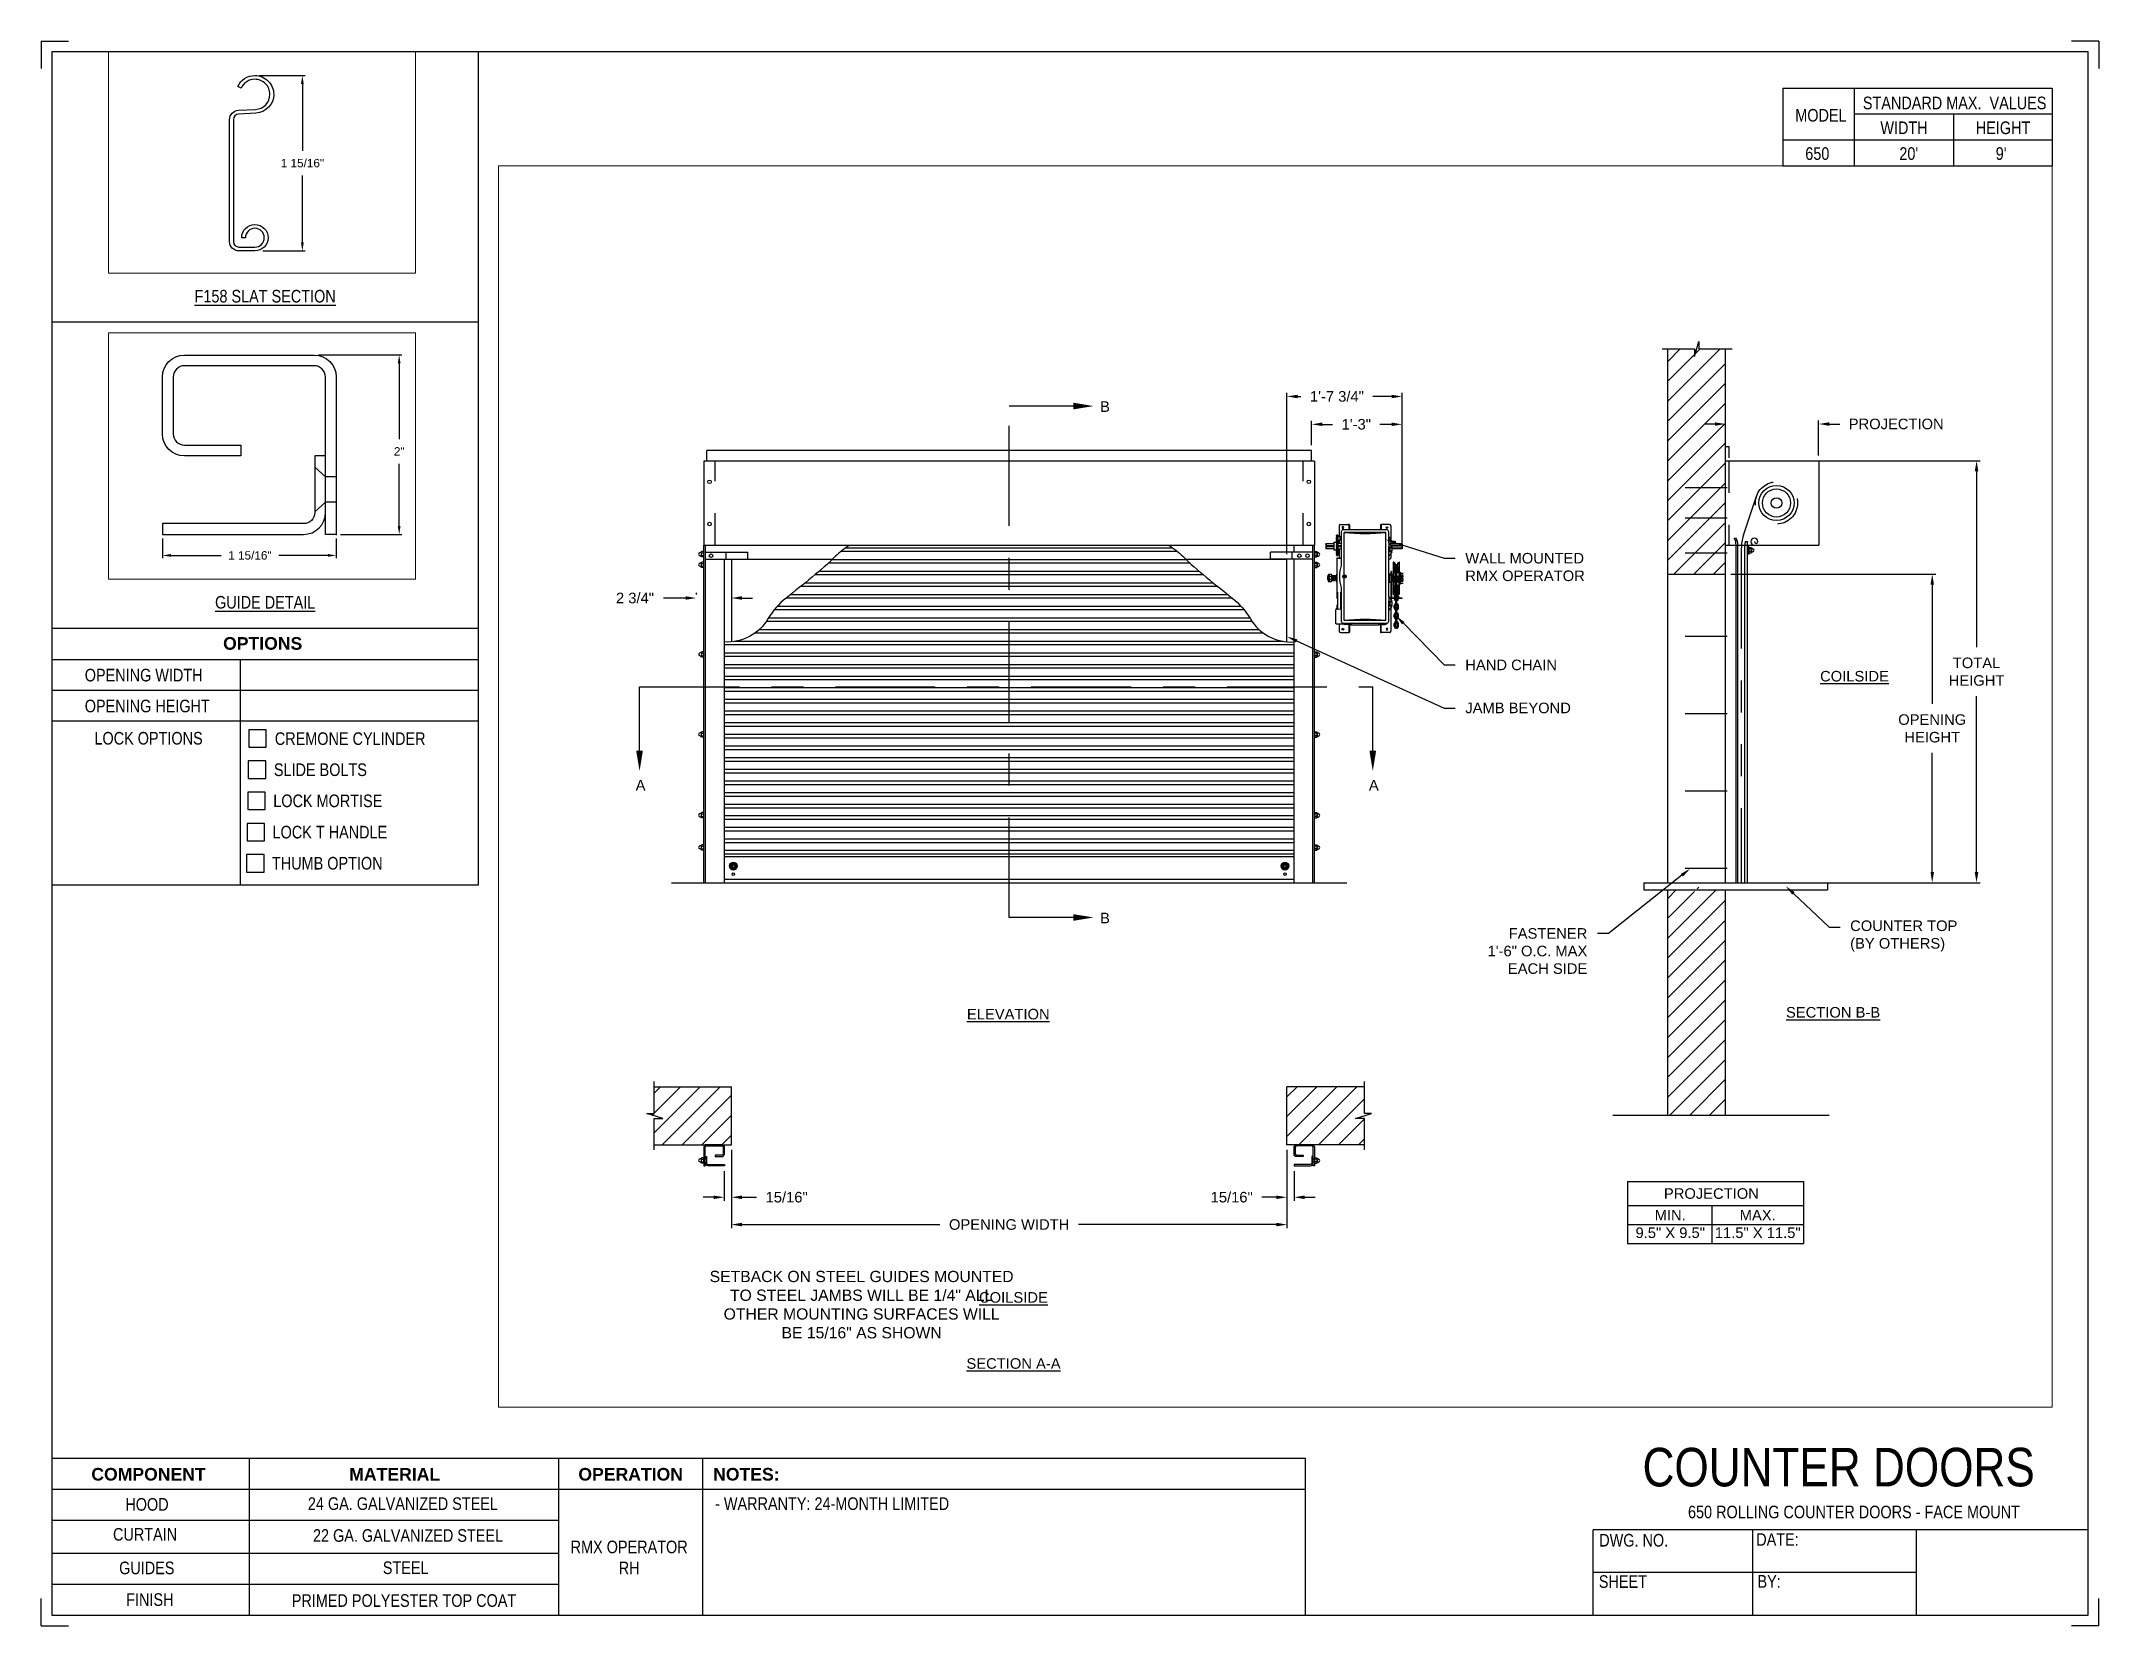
# Paper-space layout '650 OPERATOR RH' of a CAD drawing. Header units: inches. Extents: x 0.1 to 10.9, y 0.1 to 8.4.
# The model-space entities are those that its viewports show. They can reach past a viewport. Long polylines and large blocks are cut down to what shows.
import ezdxf
from ezdxf import colors
from ezdxf.entities.mleader import LeaderData, LeaderLine
from ezdxf.math import Vec2, Vec3

# ---------------------------------------------------------------- set-up
doc = ezdxf.new("R2010")
doc.units = ezdxf.units.IN
doc.header["$LTSCALE"] = 0.25
doc.header["$MEASUREMENT"] = 0
for name, pattern in [('CENTER', [2, 1.25, -0.25, 0.25, -0.25]), ('CENTER2', [1.125, 0.75, -0.125, 0.125, -0.125]), ('HIDDEN', [0.375, 0.25, -0.125]), ('HIDDEN2', [0.1875, 0.125, -0.0625]), ('PHANTOM', [2.5, 1.25, -0.25, 0.25, -0.25, 0.25, -0.25])]:
    doc.linetypes.add(name, pattern=pattern)
for name, color, linetype in [('ANNOTATIONS', 1, 'Continuous'), ('DETAILS', 4, 'Continuous'), ('RMX OPERATOR RH', 7, 'Continuous'), ('SECTION CUTS', 6, 'CENTER'), ('TITLE BLOCK', 7, 'Continuous')]:
    doc.layers.add(name, color=color, linetype=linetype)
doc.styles.add('ARIAL', font='arial.ttf', dxfattribs={"height": 0.09375})
doc.styles.add('CADdetails-DIMENSIONS', font='ARIALN.TTF', dxfattribs={"height": 2.38})
doc.styles.get("Standard").update_dxf_attribs({"font": 'romans.shx'})
doc.dimstyles.new('ARIAL', dxfattribs={"dimtxt": 0.09375, "dimasz": 0.09375, "dimexe": 0.03125, "dimexo": 0.046875, "dimgap": 0.09, "dimtad": 0, "dimtih": 1, "dimtoh": 1, "dimdec": 4, "dimzin": 0, "dimdsep": 46, "dimlunit": 4, "dimtxsty": 'ARIAL', "dimcen": 0.09, "dimadec": 0, "dimazin": 0, "dimtfac": 1, "dimtdec": 4, "dimtix": 1, "dimtofl": 0, "dimtmove": 0, "dimatfit": 3, "dimfxl": 0.18, "dimfrac": 2, "dimtolj": 1, "dimtzin": 0, "dimarcsym": 0})
doc.dimstyles.new('STANDARD$0', dxfattribs={"dimtxt": 0.09375, "dimasz": 0.09375, "dimexe": 0.03125, "dimexo": 0.046875, "dimgap": 0.09, "dimtad": 0, "dimtih": 1, "dimtoh": 1, "dimdec": 4, "dimzin": 0, "dimdsep": 46, "dimtxsty": 'ARIAL', "dimcen": 0.09, "dimadec": 0, "dimazin": 0, "dimtfac": 1, "dimtdec": 4, "dimtofl": 0, "dimtmove": 0, "dimatfit": 1, "dimfxl": 1, "dimtolj": 1, "dimtzin": 0, "dimarcsym": 0})
pattern_1 = [(45, (6.72933, -37.69023), (-0.088388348, 0.088388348), [])]
pattern_2 = [(45, (5.639, -37.69023), (-0.08838835, 0.08838835), [])]

psp = doc.layouts.new('650 OPERATOR RH')

# ---------------------------------------------------------------- texts
at = {"layer": 'TITLE BLOCK', "attachment_point": 2, "style": 'CADdetails-DIMENSIONS'}
for s, width, insert, char_height in [('MODEL', 0.28815, (9.45, 8.068), 0.0664), ('STANDARD MAX.  VALUES', 1.75949, (10.155, 8.133), 0.06641), ('WIDTH', 0.42908, (9.888, 8.002), 0.0664), ('HEIGHT', 0.42908, (10.41, 8.002), 0.0664), ('\\pxqc;650', 0.29952, (9.431, 7.866), 0.0664)]:
    psp.add_mtext_dynamic_manual_height_columns(s, width=width, gutter_width=1.363, heights=[0], dxfattribs=dict(at, insert=insert, char_height=char_height))
at = {"layer": 'TITLE BLOCK', "style": 'CADdetails-DIMENSIONS'}
for s, insert, char_height, width, attachment_point in [("20'", (9.913, 7.866), 0.0664, 1.75949, 2), ("9'", (10.4, 7.866), 0.0664, 1.75949, 2), ('{\\LF158 SLAT SECTION}', (1.248, 7.114), 0.06641, 1.75949, 2), ('{\\LGUIDE DETAIL}', (1.248, 5.5), 0.06641, 1.75949, 2), ('{\\fArial|b1|i0|c0|p34;OPTIONS}', (1.235, 5.283), 0.06641, 1.75949, 2), ('OPENING WIDTH', (0.297, 5.116), 0.06641, 1.30693, 1), ('OPENING HEIGHT', (0.297, 4.953), 0.06641, 1.30693, 1), ('LOCK OPTIONS', (0.348, 4.783), 0.06641, 1.30693, 1), ('CREMONE CYLINDER', (1.299, 4.781), 0.06641, 1.23928, 1), ('SLIDE BOLTS', (1.294, 4.617), 0.06641, 1.53035, 1), ('LOCK MORTISE', (1.291, 4.453), 0.06641, 1.53035, 1), ('LOCK T HANDLE', (1.287, 4.288), 0.06641, 1.53035, 1), ('THUMB OPTION', (1.284, 4.124), 0.06641, 1.53035, 1), ('\\A1;\\pxqc;COUNTER DOORS', (10.642, 1.008), 0.20312, 2.19709, 3), ('{\\fArial|b1|i0|c0|p34;COMPONENT}', (0.633, 0.902), 0.06641, 1.75949, 2), ('{\\fArial|b1|i0|c0|p34;MATERIAL}', (1.931, 0.902), 0.06641, 1.75949, 2), ('{\\fArial|b1|i0|c0|p34;OPERATION}', (3.175, 0.902), 0.06641, 1.75949, 2), ('{\\fArial|b1|i0|c0|p34;NOTES:}', (3.785, 0.902), 0.06641, 1.75949, 2), ('HOOD', (0.625, 0.743), 0.0664, 1.75949, 2), ('  24 GA. GALVANIZED STEEL', (1.953, 0.747), 0.06641, 1.75949, 2), ('\\pxql,t2;- WARRANTY: 24-MONTH LIMITED', (5.176, 0.747), 0.06641, 3.11182, 2), ('650 ROLLING COUNTER DOORS - FACE MOUNT', (9.624, 0.703), 0.06641, 2.79915, 2), ('CURTAIN', (0.615, 0.585), 0.0664, 1.75949, 2), ('  22 GA. GALVANIZED STEEL', (1.98, 0.579), 0.06641, 1.75949, 2), ('DWG. NO.', (8.463, 0.554), 0.0664, 1.75949, 2), ('DATE:', (9.221, 0.558), 0.0664, 1.75949, 2), ('\\P\\PRMX OPERATOR\\PRH', (3.167, 0.74), 0.06641, 1.75949, 2), ('GUIDES', (0.624, 0.408), 0.0664, 1.75949, 2), ('STEEL', (1.989, 0.409), 0.0664, 1.75949, 2), ('SHEET', (8.406, 0.336), 0.0664, 1.75949, 2), ('BY:', (9.177, 0.337), 0.0664, 1.75949, 2), ('FINISH', (0.64, 0.241), 0.0664, 1.75949, 2), ('PRIMED POLYESTER TOP COAT', (1.98, 0.236), 0.06641, 1.75949, 2)]:
    psp.add_mtext(s, dxfattribs=dict(at, insert=insert, char_height=char_height, width=width, attachment_point=attachment_point))

msp = doc.modelspace()

# ---------------------------------------------------------------- texts
at = {"layer": 'ANNOTATIONS', "char_height": 0.09375, "attachment_point": 2, "style": 'ARIAL'}
for s, insert, width in [('{\\LCOILSIDE}', (211.40816, 222.50515), 1.3823677), ('{\\LELEVATION}', (203.88856, 219.50166), 3.0834986), ('{\\LSECTION B-B}', (211.21811, 219.51762), 1.3823677), ('{\\LCOILSIDE}', (203.93403, 216.98359), 1.3823677), ('{\\LSECTION A-A}', (203.93517, 216.39615), 1.3823677)]:
    msp.add_mtext(s, dxfattribs=dict(at, insert=insert, width=width))
for s, width, insert in [('PROJECTION ', 1.7594917, (210.13685, 217.90665)), ('MIN.\\P9.5" X 9.5" ', 0.6711642, (209.77083, 217.71466)), ('MAX.\\P11.5" X 11.5"', 0.7869326, (210.54848, 217.71466))]:
    msp.add_mtext_dynamic_manual_height_columns(s, width=width, gutter_width=1.36268, heights=[0], dxfattribs=dict(at, insert=insert))
at = {"layer": 'ANNOTATIONS', "linetype": 'Continuous', "insert": (201.23466, 217.17281), "char_height": 0.1, "attachment_point": 1, "style": 'ARIAL'}
msp.add_mtext('\\pxqc;SETBACK ON STEEL GUIDES MOUNTED\\PTO STEEL JAMBS WILL BE 1/4" ALL\\POTHER MOUNTING SURFACES WILL\\PBE 15/16" AS SHOWN', dxfattribs=at)
at = {"layer": 'SECTION CUTS', "style": 'ARIAL'}
for s, p in [('B', (204.70446, 224.80774)), ('A', (200.57713, 221.44212)), ('A', (207.09309, 221.44212)), ('B', (204.70446, 220.26202))]:
    msp.add_text(s, height=0.09375, dxfattribs=at).set_placement(p)

# ---------------------------------------------------------------- blocks, each defined once
blk = doc.blocks.new('*D5')
at = {"layer": 'ANNOTATIONS', "color": 0, "lineweight": -2, "transparency": 16777216}
for p, q in [((170.877, 254.326), (170.877, 254.107)), ((172.814, 254.326), (172.814, 254.107)), ((170.971, 254.138), (171.53, 254.138)), ((172.721, 254.138), (172.173, 254.138))]:
    blk.add_line(p, q, dxfattribs=at)
at = {"layer": 'ANNOTATIONS', "color": 0, "transparency": 16777216}
for points in [[(170.971, 254.154), (170.971, 254.123), (170.877, 254.138)], [(172.721, 254.154), (172.721, 254.123), (172.814, 254.138)]]:
    blk.add_solid(points, dxfattribs=at)
at = {"layer": 'defpoints', "color": 0, "transparency": 16777216}
for p in [(170.877, 254.373), (172.814, 254.373), (170.877, 254.138)]:
    blk.add_point(p, dxfattribs=at)
at = {"layer": 'ANNOTATIONS', "color": 0, "transparency": 16777216, "insert": (171.852, 254.138), "char_height": 0.09375, "attachment_point": 5, "style": 'ARIAL'}
blk.add_mtext('\\A1;1 15/16"', dxfattribs=at)
blk = doc.blocks.new('*D6')
at = {"layer": 'ANNOTATIONS', "color": 0, "lineweight": -2, "transparency": 16777216}
for p, q in [((172.616, 256.373), (173.547, 256.373)), ((173.516, 256.279), (173.516, 255.435)), ((173.516, 254.466), (173.516, 255.161)), ((172.861, 254.373), (173.547, 254.373))]:
    blk.add_line(p, q, dxfattribs=at)
at = {"layer": 'ANNOTATIONS', "color": 0, "transparency": 16777216}
for points in [[(173.5, 256.279), (173.531, 256.279), (173.516, 256.373)], [(173.5, 254.466), (173.531, 254.466), (173.516, 254.373)]]:
    blk.add_solid(points, dxfattribs=at)
at = {"layer": 'defpoints', "color": 0, "transparency": 16777216}
for p in [(172.569, 256.373), (173.516, 256.373), (172.814, 254.373)]:
    blk.add_point(p, dxfattribs=at)
at = {"layer": 'ANNOTATIONS', "color": 0, "transparency": 16777216, "insert": (173.516, 255.298), "char_height": 0.0938, "attachment_point": 5, "style": 'ARIAL'}
blk.add_mtext('\\A1;2"', dxfattribs=at)
blk = doc.blocks.new('*D46')
at = {"layer": 'ANNOTATIONS', "color": 0, "lineweight": -2, "transparency": 16777216}
for p, q in [((206.365, 223.543), (206.365, 224.976)), ((206.459, 224.945), (206.489, 224.945)), ((207.294, 224.945), (207.128, 224.945)), ((207.388, 223.64), (207.388, 224.976))]:
    blk.add_line(p, q, dxfattribs=at)
at = {"layer": 'ANNOTATIONS', "color": 0, "transparency": 16777216}
for points in [[(206.459, 224.96), (206.459, 224.929), (206.365, 224.945)], [(207.294, 224.96), (207.294, 224.929), (207.388, 224.945)]]:
    blk.add_solid(points, dxfattribs=at)
at = {"layer": 'defpoints', "color": 0, "transparency": 16777216}
for p in [(207.388, 224.945), (206.365, 223.496), (207.388, 223.593)]:
    blk.add_point(p, dxfattribs=at)
at = {"layer": 'ANNOTATIONS', "color": 0, "transparency": 16777216, "insert": (206.809, 224.945), "char_height": 0.09375, "attachment_point": 5, "style": 'ARIAL'}
blk.add_mtext('\\A1;1\'-7 3/4"', dxfattribs=at)
blk = doc.blocks.new('*D47')
at = {"layer": 'ANNOTATIONS', "color": 0, "lineweight": -2, "transparency": 16777216}
for p, q in [((206.584, 224.512), (206.584, 224.728)), ((206.678, 224.697), (206.771, 224.697)), ((207.294, 224.697), (207.191, 224.697)), ((207.388, 223.683), (207.388, 224.728))]:
    blk.add_line(p, q, dxfattribs=at)
at = {"layer": 'ANNOTATIONS', "color": 0, "transparency": 16777216}
for points in [[(206.678, 224.713), (206.678, 224.682), (206.584, 224.697)], [(207.294, 224.713), (207.294, 224.682), (207.388, 224.697)]]:
    blk.add_solid(points, dxfattribs=at)
at = {"layer": 'defpoints', "color": 0, "transparency": 16777216}
for p in [(207.388, 224.697), (206.584, 224.465), (207.388, 223.636)]:
    blk.add_point(p, dxfattribs=at)
at = {"layer": 'ANNOTATIONS', "color": 0, "transparency": 16777216, "insert": (206.981, 224.697), "char_height": 0.0938, "attachment_point": 5, "style": 'ARIAL'}
blk.add_mtext('\\A1;1\'-3"', dxfattribs=at)
blk = doc.blocks.new('*D45')
at = {"layer": 'ANNOTATIONS', "color": 0, "lineweight": -2, "transparency": 16777216}
for p, q in [((201.021, 223.153), (200.824, 223.153)), ((201.115, 223.2), (201.115, 223.185)), ((201.428, 223.2), (201.428, 223.185)), ((201.521, 223.153), (201.615, 223.153))]:
    blk.add_line(p, q, dxfattribs=at)
at = {"layer": 'ANNOTATIONS', "color": 0, "transparency": 16777216}
for points in [[(201.021, 223.169), (201.021, 223.138), (201.115, 223.153)], [(201.521, 223.169), (201.521, 223.138), (201.428, 223.153)]]:
    blk.add_solid(points, dxfattribs=at)
at = {"layer": 'defpoints', "color": 0, "transparency": 16777216}
for p in [(201.115, 223.153), (201.428, 223.153), (201.428, 223.153)]:
    blk.add_point(p, dxfattribs=at)
at = {"layer": 'ANNOTATIONS', "color": 0, "transparency": 16777216, "insert": (200.571, 223.153), "char_height": 0.0938, "attachment_point": 5, "style": 'ARIAL'}
blk.add_mtext('\\A1;2 3/4"', dxfattribs=at)
blk = doc.blocks.new('*D53')
at = {"layer": 'ANNOTATIONS', "color": 0, "lineweight": -2, "transparency": 16777216}
for p, q in [((201.428, 218.247), (201.428, 217.553)), ((206.365, 218.247), (206.365, 217.553)), ((201.521, 217.584), (203.28, 217.584)), ((206.271, 217.584), (204.513, 217.584))]:
    blk.add_line(p, q, dxfattribs=at)
at = {"layer": 'ANNOTATIONS', "color": 0, "transparency": 16777216}
for points in [[(201.521, 217.6), (201.521, 217.568), (201.428, 217.584)], [(206.271, 217.6), (206.271, 217.568), (206.365, 217.584)]]:
    blk.add_solid(points, dxfattribs=at)
at = {"layer": 'defpoints', "color": 0, "transparency": 16777216}
for p in [(201.428, 218.294), (206.365, 218.294), (206.365, 217.584)]:
    blk.add_point(p, dxfattribs=at)
at = {"layer": 'ANNOTATIONS', "color": 0, "transparency": 16777216, "insert": (203.896, 217.584), "char_height": 0.09375, "width": 2.38041, "attachment_point": 5, "style": 'ARIAL'}
blk.add_mtext('\\A1;OPENING WIDTH', dxfattribs=at)
blk = doc.blocks.new('*D51')
at = {"layer": 'ANNOTATIONS', "color": 0, "lineweight": -2, "transparency": 16777216}
for p, q in [((206.365, 218.247), (206.365, 217.796)), ((206.428, 218.06), (206.428, 217.796)), ((206.271, 217.827), (206.141, 217.827)), ((206.521, 217.827), (206.615, 217.827))]:
    blk.add_line(p, q, dxfattribs=at)
at = {"layer": 'ANNOTATIONS', "color": 0, "transparency": 16777216}
for points in [[(206.271, 217.842), (206.271, 217.811), (206.365, 217.827)], [(206.521, 217.842), (206.521, 217.811), (206.428, 217.827)]]:
    blk.add_solid(points, dxfattribs=at)
at = {"layer": 'defpoints', "color": 0, "transparency": 16777216}
for p in [(206.365, 218.294), (206.428, 218.107), (206.428, 217.827)]:
    blk.add_point(p, dxfattribs=at)
at = {"layer": 'ANNOTATIONS', "color": 0, "transparency": 16777216, "insert": (205.874, 217.827), "char_height": 0.0938, "attachment_point": 5, "style": 'ARIAL'}
blk.add_mtext('\\A1;15/16"', dxfattribs=at)
blk = doc.blocks.new('*D52')
at = {"layer": 'ANNOTATIONS', "color": 0, "lineweight": -2, "transparency": 16777216}
for p, q in [((201.428, 218.247), (201.428, 217.796)), ((201.365, 218.06), (201.365, 217.796)), ((201.271, 217.827), (201.178, 217.827)), ((201.521, 217.827), (201.652, 217.827))]:
    blk.add_line(p, q, dxfattribs=at)
at = {"layer": 'ANNOTATIONS', "color": 0, "transparency": 16777216}
for points in [[(201.271, 217.842), (201.271, 217.811), (201.365, 217.827)], [(201.521, 217.842), (201.521, 217.811), (201.428, 217.827)]]:
    blk.add_solid(points, dxfattribs=at)
at = {"layer": 'defpoints', "color": 0, "transparency": 16777216}
for p in [(201.428, 218.294), (201.365, 218.107), (201.365, 217.827)]:
    blk.add_point(p, dxfattribs=at)
at = {"layer": 'ANNOTATIONS', "color": 0, "transparency": 16777216, "insert": (201.919, 217.827), "char_height": 0.0938, "attachment_point": 5, "style": 'ARIAL'}
blk.add_mtext('\\A1;15/16"', dxfattribs=at)
blk = doc.blocks.new('*X8')
at = {"color": 0, "linetype": 'Continuous'}
for p, q in [((2.144, 5.299), (2.185, 5.339)), ((2.144, 5.304), (2.18, 5.339)), ((2.144, 5.309), (2.174, 5.339)), ((2.145, 5.294), (2.189, 5.338)), ((2.146, 5.317), (2.167, 5.338)), ((2.147, 5.29), (2.193, 5.336)), ((2.149, 5.287), (2.167, 5.305)), ((2.164, 5.274), (2.209, 5.319)), ((2.168, 5.272), (2.211, 5.315)), ((2.172, 5.271), (2.212, 5.311)), ((2.177, 5.271), (2.212, 5.306)), ((2.178, 5.316), (2.196, 5.334)), ((2.183, 5.315), (2.2, 5.332)), ((2.186, 5.313), (2.203, 5.329)), ((2.188, 5.31), (2.205, 5.326)), ((2.189, 5.305), (2.207, 5.323)), ((2.151, 5.284), (2.168, 5.3)), ((2.154, 5.281), (2.17, 5.297)), ((2.157, 5.278), (2.174, 5.295)), ((2.16, 5.276), (2.178, 5.294)), ((2.183, 5.271), (2.212, 5.3)), ((2.191, 5.273), (2.21, 5.293))]:
    blk.add_line(p, q, dxfattribs=at)
blk = doc.blocks.new('*D48')
at = {"layer": 'ANNOTATIONS', "color": 0, "lineweight": -2, "transparency": 16777216}
for p, q in [((210.168, 224.7), (210.074, 224.7)), ((210.262, 224.546), (210.262, 224.731)), ((211.09, 224.42), (211.09, 224.731)), ((211.184, 224.7), (211.278, 224.7))]:
    blk.add_line(p, q, dxfattribs=at)
at = {"layer": 'ANNOTATIONS', "color": 0, "transparency": 16777216}
for points in [[(210.168, 224.715), (210.168, 224.684), (210.262, 224.7)], [(211.184, 224.715), (211.184, 224.684), (211.09, 224.7)]]:
    blk.add_solid(points, dxfattribs=at)
at = {"layer": 'defpoints', "color": 0, "transparency": 16777216}
for p in [(211.09, 224.7), (210.262, 224.499), (211.09, 224.373)]:
    blk.add_point(p, dxfattribs=at)
at = {"layer": 'ANNOTATIONS', "color": 0, "transparency": 16777216, "insert": (211.779, 224.7), "char_height": 0.09375, "attachment_point": 5, "style": 'ARIAL'}
blk.add_mtext('\\A1;PROJECTION', dxfattribs=at)
blk = doc.blocks.new('*D49')
at = {"layer": 'ANNOTATIONS', "color": 0, "lineweight": -2, "transparency": 16777216}
for p, q in [((210.309, 223.366), (212.131, 223.366)), ((212.099, 223.272), (212.099, 222.212)), ((212.099, 220.717), (212.099, 221.777)), ((210.559, 220.623), (212.131, 220.623))]:
    blk.add_line(p, q, dxfattribs=at)
at = {"layer": 'ANNOTATIONS', "color": 0, "transparency": 16777216}
for points in [[(212.084, 223.272), (212.115, 223.272), (212.099, 223.366)], [(212.084, 220.717), (212.115, 220.717), (212.099, 220.623)]]:
    blk.add_solid(points, dxfattribs=at)
at = {"layer": 'defpoints', "color": 0, "transparency": 16777216}
for p in [(210.262, 223.366), (210.512, 220.623), (212.099, 220.623)]:
    blk.add_point(p, dxfattribs=at)
at = {"layer": 'ANNOTATIONS', "color": 0, "transparency": 16777216, "insert": (212.099, 221.994), "char_height": 0.09375, "attachment_point": 5, "style": 'ARIAL'}
blk.add_mtext('\\A1;OPENING \\PHEIGHT', dxfattribs=at)
blk = doc.blocks.new('*D50')
at = {"layer": 'ANNOTATIONS', "color": 0, "lineweight": -2, "transparency": 16777216}
for p, q in [((211.059, 224.373), (212.524, 224.373)), ((212.493, 224.279), (212.493, 222.716)), ((212.493, 220.717), (212.493, 222.281)), ((211.059, 220.623), (212.524, 220.623))]:
    blk.add_line(p, q, dxfattribs=at)
at = {"layer": 'ANNOTATIONS', "color": 0, "transparency": 16777216}
for points in [[(212.477, 224.279), (212.509, 224.279), (212.493, 224.373)], [(212.477, 220.717), (212.509, 220.717), (212.493, 220.623)]]:
    blk.add_solid(points, dxfattribs=at)
at = {"layer": 'defpoints', "color": 0, "transparency": 16777216}
for p in [(211.012, 224.373), (211.012, 220.623), (212.493, 220.623)]:
    blk.add_point(p, dxfattribs=at)
at = {"layer": 'ANNOTATIONS', "color": 0, "transparency": 16777216, "insert": (212.493, 222.498), "char_height": 0.0938, "attachment_point": 5, "style": 'ARIAL'}
blk.add_mtext('\\A1;TOTAL \\PHEIGHT', dxfattribs=at)
blk = doc.blocks.new('*D58')
at = {"layer": 'ANNOTATIONS', "color": 0, "lineweight": -2, "transparency": 16777216}
for p, q in [((171.954, 259.415), (172.468, 259.415)), ((172.437, 259.321), (172.437, 258.576)), ((172.437, 257.554), (172.437, 258.299)), ((171.996, 257.46), (172.468, 257.46))]:
    blk.add_line(p, q, dxfattribs=at)
at = {"layer": 'ANNOTATIONS', "color": 0, "transparency": 16777216}
for points in [[(172.421, 259.321), (172.452, 259.321), (172.437, 259.415)], [(172.421, 257.554), (172.452, 257.554), (172.437, 257.46)]]:
    blk.add_solid(points, dxfattribs=at)
at = {"layer": 'defpoints', "color": 0, "transparency": 16777216}
for p in [(171.907, 259.415), (171.949, 257.46), (172.437, 257.46)]:
    blk.add_point(p, dxfattribs=at)
at = {"layer": 'ANNOTATIONS', "color": 0, "transparency": 16777216, "insert": (172.437, 258.438), "char_height": 0.09375, "attachment_point": 5, "style": 'ARIAL'}
blk.add_mtext('\\A1;1 15/16"', dxfattribs=at)

# ---------------------------------------------------------------- dimensions: what is measured, and where the dimension line sits
at = {"layer": 'ANNOTATIONS'}
dim = msp.add_linear_dim(base=(172.43684, 257.46018), p1=(171.90727, 259.41499), p2=(171.94944, 257.46018), angle=90, text='1 15/16"', dimstyle='STANDARD$0', dxfattribs=at)
dim.commit()
dim.dimension.update_dxf_attribs({"geometry": '*D58', "text_midpoint": (172.43684, 258.43759), "dimtype": 160})
for base, p2, angle, picture, middle in [((173.51571, 256.37255), (172.56934, 256.37255), 90, '*D6', (173.51571, 255.29795)), ((170.87684, 254.13825), (170.87684, 254.37255), 180, '*D5', (171.85177, 254.13825))]:
    dim = msp.add_linear_dim(base=base, p1=(172.81434, 254.37255), p2=p2, angle=angle, dimstyle='ARIAL', dxfattribs=at)
    dim.commit()
    dim.dimension.update_dxf_attribs({"geometry": picture, "text_midpoint": middle, "dimtype": 160})
for base, p1, p2, text, picture, middle in [((207.38818, 224.94484), (206.36518, 223.49608), (207.38818, 223.59302), '1\'-7 3/4"', '*D46', (206.80859, 224.94484)), ((207.38818, 224.69722), (206.58393, 224.46483), (207.38818, 223.63595), '1\'-3"', '*D47', (206.98123, 224.69722)), ((211.0902, 224.69962), (210.26176, 224.49889), (211.0902, 224.37308), 'PROJECTION', '*D48', (211.77931, 224.69962)), ((201.42768, 223.15336), (201.11518, 223.15336), (201.42768, 223.15336), '2 3/4"', '*D45', (200.57054, 223.15336)), ((201.36518, 217.82685), (201.42768, 218.29419), (201.36518, 218.10679), '15/16"', '*D52', (201.91875, 217.82685)), ((206.42768, 217.82685), (206.36518, 218.29419), (206.42768, 218.10679), '15/16"', '*D51', (205.87411, 217.82685))]:
    dim = msp.add_linear_dim(base=base, p1=p1, p2=p2, text=text, dimstyle='STANDARD$0', dxfattribs=at)
    dim.commit()
    dim.dimension.update_dxf_attribs({"geometry": picture, "text_midpoint": middle, "dimtype": 160})
for base, p1, p2, text, picture, middle in [((212.49309, 220.62308), (211.01176, 224.37308), (211.01176, 220.62308), 'TOTAL \\PHEIGHT', '*D50', (212.49309, 222.49808)), ((212.09934, 220.62308), (210.26176, 223.36588), (210.51207, 220.62308), 'OPENING \\PHEIGHT', '*D49', (212.09934, 221.99448))]:
    dim = msp.add_linear_dim(base=base, p1=p1, p2=p2, angle=90, text=text, dimstyle='STANDARD$0', dxfattribs=at)
    dim.commit()
    dim.dimension.update_dxf_attribs({"geometry": picture, "text_midpoint": middle})
dim = msp.add_linear_dim(base=(206.36518, 217.58397), p1=(201.42768, 218.29419), p2=(206.36518, 218.29419), text='OPENING WIDTH', dimstyle='STANDARD$0', dxfattribs=at)
dim.commit()
dim.dimension.update_dxf_attribs({"geometry": '*D53', "text_midpoint": (203.89643, 217.58397)})

# ---------------------------------------------------------------- hatches: boundary and pattern name
at = {"layer": 'RMX OPERATOR RH', "linetype": 'Continuous'}
h = msp.add_hatch(dxfattribs=at)
h.set_pattern_fill('ANSI31', color=256, style=0)
h.set_pattern_definition(pattern_1)
h.paths.add_polyline_path([(210.26176, 224.63301), (210.26176, 225.3676), (210.02527, 225.3676), (210.02527, 225.43226), (209.98686, 225.2989), (209.98686, 225.3676), (209.74614, 225.3676), (209.74614, 224.8173)])
h.paths.add_polyline_path([(209.74614, 224.8173), (209.74614, 223.36588), (210.26176, 223.36588), (210.26176, 224.61925), (210.26176, 224.63301)])
h = msp.add_hatch(dxfattribs=at)
h.set_pattern_fill('ANSI31', color=256, style=0)
h.set_pattern_definition(pattern_1)
h.paths.add_polyline_path([(210.26176, 220.55908), (210.02527, 220.55908), (210.02527, 220.62373), (209.98686, 220.49038), (209.98686, 220.55908), (209.74614, 220.55908), (209.74614, 218.55736), (210.26176, 218.55736)])
at = {"layer": 'RMX OPERATOR RH'}
h = msp.add_hatch(dxfattribs=at)
h.set_pattern_fill('ANSI31', color=256, style=0)
h.set_pattern_definition(pattern_2)
h.paths.add_polyline_path([(201.42768, 218.80981), (200.74018, 218.80981), (200.74018, 218.57261), (200.67608, 218.57261), (200.81815, 218.52571), (200.74018, 218.52571), (200.74018, 218.29419), (201.42768, 218.29419), (201.42768, 218.45669)])
h = msp.add_hatch(dxfattribs=at)
h.set_pattern_fill('ANSI31', color=256, style=0)
h.set_pattern_definition(pattern_2)
h.paths.add_polyline_path([(207.11679, 218.57261), (207.05268, 218.57261), (207.05268, 218.80981), (206.36518, 218.80981), (206.36518, 218.29419), (206.38336, 218.29419), (207.05268, 218.29419), (207.05268, 218.52571), (206.97472, 218.52571)])

# ---------------------------------------------------------------- linework, layer by layer
at = {"layer": 'ANNOTATIONS'}
for p, q in [((209.39065, 217.96608), (209.39065, 217.41471)), ((209.39065, 217.96608), (210.95576, 217.96608)), ((210.95576, 217.96608), (210.95576, 217.41471)), ((209.39065, 217.75461), (210.95576, 217.75461)), ((210.14102, 217.75461), (210.14102, 217.41471)), ((209.39065, 217.58466), (210.95576, 217.58466)), ((209.39065, 217.41471), (210.95576, 217.41471))]:
    msp.add_line(p, q, dxfattribs=at)
at = {"layer": 'DETAILS'}
for p, q in [((171.9065, 259.41499), (171.90726, 259.41499)), ((171.9065, 259.37299), (171.90726, 259.37299)), ((171.12184, 256.37255), (172.56934, 256.37255)), ((172.57434, 255.12255), (172.69434, 255.01317)), ((172.81434, 255.01317), (172.69434, 255.01317)), ((172.57434, 254.62255), (172.69434, 254.73192)), ((172.81434, 254.73192), (172.69434, 254.73192))]:
    msp.add_line(p, q, dxfattribs=at)
msp.add_lwpolyline([(172.11727, 259.20499, -0.39895955), (171.91826, 258.99528), (171.72602, 258.9852, 0.39895955), (171.66726, 258.92329), (171.66726, 257.56418, 0.41421356), (171.72926, 257.50218), (171.90726, 257.50218, 2.41421356), (171.80226, 257.60718), (171.76026, 257.60718, -2.41421356), (171.90726, 257.46018), (171.72926, 257.46018, -0.41421356), (171.62526, 257.56418), (171.62526, 258.92329, -0.39895955), (171.72382, 259.02715), (171.91607, 259.03722, 0.39895955), (172.07527, 259.20499, 0.41491795), (171.90687, 259.37299, 0.29455643), (171.75408, 259.27495), (171.75377, 259.27426), (171.71555, 259.29168), (171.71586, 259.29237, -0.29428604), (171.9069, 259.41499, -0.41473176)], format="xyb", close=True, dxfattribs=at)
for points in [[(172.56934, 256.37255, -0.41421356), (172.81434, 256.12755), (172.81434, 254.37255), (172.69434, 254.37255), (172.69434, 256.12755, 0.41421356), (172.56934, 256.25255), (171.12184, 256.25255, 0.41421356), (170.99684, 256.12755), (170.99684, 255.49255, 0.41421356), (171.12184, 255.36755), (171.75184, 255.36755), (171.75184, 255.24755), (171.12184, 255.24755, -0.41421356), (170.87684, 255.49255), (170.87684, 256.12755, -0.41421356), (171.12184, 256.37255)], [(172.69434, 255.24755), (172.57434, 255.24755), (172.57434, 254.61755, -0.41421356), (172.44934, 254.49255), (170.87684, 254.49255), (170.87684, 254.37255), (172.44934, 254.37255, 0.41421356), (172.69434, 254.61755)]]:
    msp.add_lwpolyline(points, format="xyb", dxfattribs=at)
msp.add_point((172.81434, 254.37255), dxfattribs=at)
msp.add_point((172.81434, 254.37255), dxfattribs=at)
at = {"layer": 'RMX OPERATOR RH', "linetype": 'Continuous'}
for p, q in [((209.69975, 225.3676), (209.98686, 225.3676)), ((209.74614, 225.3676), (209.74614, 220.62308)), ((209.98686, 225.2989), (210.02527, 225.43226)), ((209.98686, 225.3676), (209.98686, 225.2989)), ((210.02527, 225.43226), (210.02527, 225.3676)), ((210.02527, 225.3676), (210.32046, 225.3676)), ((210.26176, 220.62308), (210.26176, 225.3676)), ((206.60932, 224.37108), (201.18354, 224.37108)), ((201.18354, 224.37108), (201.18354, 223.62308)), ((206.58393, 224.46483), (201.20893, 224.46483)), ((201.20893, 224.37108), (201.20893, 224.46483)), ((206.58393, 224.37108), (206.58393, 224.46483)), ((206.60932, 224.37108), (206.60932, 223.62308)), ((210.26176, 224.49889), (210.29049, 224.49889)), ((210.26176, 224.37308), (211.0902, 224.37308)), ((210.29049, 224.49889), (210.29049, 224.39918)), ((211.0902, 224.37308), (211.0902, 223.62308)), ((201.18354, 224.17676), (201.18354, 223.81739)), ((210.42201, 223.71216), (210.53736, 224.05748)), ((206.80385, 223.70908), (206.80507, 223.70908)), ((206.80385, 223.70468), (206.80385, 223.70908)), ((206.80507, 223.70468), (206.80385, 223.70468)), ((206.80385, 223.69687), (206.80507, 223.69687)), ((206.80385, 223.69247), (206.80385, 223.69687)), ((206.80385, 223.69687), (206.80507, 223.69687)), ((206.80385, 223.69247), (206.80385, 223.69687)), ((206.80507, 223.69247), (206.80385, 223.69247)), ((206.80507, 223.69247), (206.80385, 223.69247)), ((206.80385, 223.68466), (206.80507, 223.68466)), ((206.80385, 223.68026), (206.80385, 223.68466)), ((206.80507, 223.68026), (206.80385, 223.68026)), ((206.80385, 223.67245), (206.80507, 223.67245)), ((206.80385, 223.66805), (206.80385, 223.67245)), ((206.80385, 223.67245), (206.80507, 223.67245)), ((206.80385, 223.66805), (206.80385, 223.67245)), ((206.80507, 223.66805), (206.80385, 223.66805)), ((206.80507, 223.66805), (206.80385, 223.66805)), ((206.80385, 223.66024), (206.80507, 223.66024)), ((206.80385, 223.65584), (206.80385, 223.66024)), ((206.80507, 223.65584), (206.80385, 223.65584)), ((206.80385, 223.64803), (206.80507, 223.64803)), ((206.80385, 223.64363), (206.80385, 223.64803)), ((206.80385, 223.64803), (206.80507, 223.64803)), ((206.80385, 223.64363), (206.80385, 223.64803)), ((206.80507, 223.64363), (206.80385, 223.64363)), ((206.80507, 223.64363), (206.80385, 223.64363)), ((206.81704, 223.7121), (206.80507, 223.7121)), ((206.80507, 223.7121), (206.80507, 223.68944)), ((206.80654, 223.68944), (206.80507, 223.68944)), ((206.80654, 223.68944), (206.80507, 223.68944)), ((206.80654, 223.68768), (206.80507, 223.68768)), ((206.80507, 223.68768), (206.80507, 223.66502)), ((206.80654, 223.66502), (206.80507, 223.66502)), ((206.80654, 223.66502), (206.80507, 223.66502)), ((206.80654, 223.66326), (206.80507, 223.66326)), ((206.80507, 223.66326), (206.80507, 223.6406)), ((206.80654, 223.6406), (206.80507, 223.6406)), ((206.80654, 223.6406), (206.80507, 223.6406)), ((206.80654, 223.63885), (206.80507, 223.63885)), ((206.80507, 223.63885), (206.80507, 223.61618)), ((206.80654, 223.7121), (206.80654, 223.53072)), ((206.80654, 223.70165), (206.808, 223.70165)), ((206.80654, 223.69989), (206.808, 223.69989)), ((206.80654, 223.69989), (206.808, 223.69989)), ((206.80654, 223.67723), (206.808, 223.67723)), ((206.80654, 223.67547), (206.808, 223.67547)), ((206.80654, 223.67547), (206.808, 223.67547)), ((206.80654, 223.65281), (206.808, 223.65281)), ((206.80654, 223.65105), (206.808, 223.65105)), ((206.80654, 223.65105), (206.808, 223.65105)), ((206.808, 223.7121), (206.808, 223.70165)), ((206.808, 223.71054), (206.81411, 223.71054)), ((206.81411, 223.70419), (206.808, 223.70419)), ((206.808, 223.69989), (206.808, 223.67723)), ((206.808, 223.69833), (206.81411, 223.69833)), ((206.81411, 223.69198), (206.808, 223.69198)), ((206.808, 223.68612), (206.81411, 223.68612)), ((206.81411, 223.67977), (206.808, 223.67977)), ((206.808, 223.67547), (206.808, 223.65281)), ((206.808, 223.67391), (206.81411, 223.67391)), ((206.808, 223.66756), (206.81411, 223.66756)), ((206.81411, 223.66121), (206.808, 223.66121)), ((206.808, 223.65535), (206.81411, 223.65535)), ((206.808, 223.65105), (206.808, 223.62839)), ((206.81411, 223.649), (206.808, 223.649)), ((206.808, 223.64314), (206.81411, 223.64314)), ((206.81411, 223.7121), (206.81411, 223.70165)), ((206.81411, 223.70165), (206.81557, 223.70165)), ((206.81411, 223.69989), (206.81411, 223.67723)), ((206.81411, 223.69989), (206.81557, 223.69989)), ((206.81411, 223.69989), (206.81557, 223.69989)), ((206.81411, 223.67723), (206.81557, 223.67723)), ((206.81411, 223.67547), (206.81411, 223.65281)), ((206.81411, 223.67547), (206.81557, 223.67547)), ((206.81411, 223.67547), (206.81557, 223.67547)), ((206.81411, 223.65281), (206.81557, 223.65281)), ((206.81411, 223.65105), (206.81411, 223.62839)), ((206.81411, 223.65105), (206.81557, 223.65105)), ((206.81411, 223.65105), (206.81557, 223.65105)), ((206.81557, 223.7121), (206.81557, 223.53072)), ((206.81704, 223.68944), (206.81557, 223.68944)), ((206.81704, 223.68768), (206.81557, 223.68768)), ((206.81704, 223.66502), (206.81557, 223.66502)), ((206.81704, 223.66326), (206.81557, 223.66326)), ((206.81704, 223.6406), (206.81557, 223.6406)), ((206.81704, 223.63885), (206.81557, 223.63885)), ((206.81704, 223.7121), (206.81704, 223.68944)), ((206.81704, 223.70908), (206.81826, 223.70908)), ((206.81826, 223.70468), (206.81704, 223.70468)), ((206.81704, 223.69687), (206.81809, 223.69687)), ((206.81704, 223.69687), (206.81826, 223.69687)), ((206.81826, 223.69247), (206.81704, 223.69247)), ((206.81704, 223.68768), (206.81704, 223.66502)), ((206.81704, 223.68466), (206.81826, 223.68466)), ((206.81826, 223.68026), (206.81704, 223.68026)), ((206.81704, 223.67245), (206.81809, 223.67245)), ((206.81704, 223.67245), (206.81826, 223.67245)), ((206.81826, 223.66805), (206.81704, 223.66805)), ((206.81704, 223.66326), (206.81704, 223.6406)), ((206.81704, 223.66024), (206.81826, 223.66024)), ((206.81826, 223.65584), (206.81704, 223.65584)), ((206.81704, 223.64803), (206.81809, 223.64803)), ((206.81704, 223.64803), (206.81826, 223.64803)), ((206.81826, 223.64363), (206.81704, 223.64363)), ((206.81704, 223.63885), (206.81704, 223.61618)), ((206.81826, 223.70468), (206.81826, 223.70908)), ((206.81826, 223.69247), (206.81826, 223.69687)), ((206.81826, 223.68026), (206.81826, 223.68466)), ((206.81826, 223.66805), (206.81826, 223.67245)), ((206.81826, 223.65584), (206.81826, 223.66024)), ((206.81826, 223.64363), (206.81826, 223.64803)), ((207.26921, 223.64365), (207.26921, 223.60702)), ((207.26921, 223.64365), (207.26961, 223.64365)), ((207.26961, 223.64365), (207.29729, 223.60702)), ((210.3402, 223.68558), (210.35582, 223.68558)), ((210.43792, 223.65433), (210.45745, 223.65433)), ((201.15148, 223.55746), (201.14249, 223.55226)), ((201.15148, 223.46371), (201.14249, 223.45851)), ((201.152, 223.52663), (201.1425, 223.5321)), ((201.16013, 223.5599), (201.16004, 223.52379)), ((201.16013, 223.46615), (201.16004, 223.43004)), ((201.18058, 223.51875), (201.1633, 223.51875)), ((201.16332, 223.53047), (201.18032, 223.53047)), ((201.1637, 223.5539), (201.18048, 223.5539)), ((201.1637, 223.46015), (201.18048, 223.46015)), ((201.1802, 223.56562), (201.16411, 223.56562)), ((201.1802, 223.47187), (201.16411, 223.47187)), ((201.18354, 220.62308), (201.18354, 223.62308)), ((201.18354, 223.62308), (206.60932, 223.62308)), ((201.19917, 220.62308), (201.19917, 223.62308)), ((201.19917, 223.56058), (201.57417, 223.56058)), ((201.19917, 223.49808), (201.57417, 223.49808)), ((201.36518, 220.62308), (201.36518, 223.49808)), ((201.38081, 223.49808), (201.38081, 223.56058)), ((201.42768, 223.49608), (201.42768, 222.76405)), ((202.32493, 223.49608), (201.42768, 223.49608)), ((201.57417, 223.49808), (201.57417, 223.56058)), ((205.50451, 223.46202), (202.28835, 223.46202)), ((205.47091, 223.49327), (202.32195, 223.49327)), ((205.39231, 223.56563), (202.40056, 223.56563)), ((205.35188, 223.59688), (202.44099, 223.59688)), ((206.36518, 223.49608), (205.46794, 223.49608)), ((206.5937, 223.56058), (206.2187, 223.56058)), ((206.2187, 223.49808), (206.2187, 223.56058)), ((206.5937, 223.49808), (206.2187, 223.49808)), ((206.36518, 222.7637), (206.36518, 223.49608)), ((206.41206, 223.49808), (206.41206, 223.56058)), ((206.42768, 223.56058), (206.42768, 223.62308)), ((206.42768, 220.62308), (206.42768, 223.49808)), ((206.5937, 220.62308), (206.5937, 223.62308)), ((206.60932, 220.62308), (206.60932, 223.62308)), ((206.61228, 223.51875), (206.62957, 223.51875)), ((206.62916, 223.5539), (206.61238, 223.5539)), ((206.62916, 223.46015), (206.61238, 223.46015)), ((206.62954, 223.53047), (206.61255, 223.53047)), ((206.61266, 223.56562), (206.62876, 223.56562)), ((206.61266, 223.47187), (206.62876, 223.47187)), ((206.63274, 223.5599), (206.63283, 223.52379)), ((206.63274, 223.46615), (206.63283, 223.43004)), ((206.64086, 223.52663), (206.65037, 223.5321)), ((206.64139, 223.55746), (206.65038, 223.55226)), ((206.64139, 223.46371), (206.65038, 223.45851)), ((206.80385, 223.63582), (206.80507, 223.63582)), ((206.80385, 223.63142), (206.80385, 223.63582)), ((206.80507, 223.63142), (206.80385, 223.63142)), ((206.80385, 223.62361), (206.80507, 223.62361)), ((206.80385, 223.61921), (206.80385, 223.62361)), ((206.80385, 223.62361), (206.80507, 223.62361)), ((206.80385, 223.61921), (206.80385, 223.62361)), ((206.80507, 223.61921), (206.80385, 223.61921)), ((206.80507, 223.61921), (206.80385, 223.61921)), ((206.80385, 223.6114), (206.80507, 223.6114)), ((206.80385, 223.607), (206.80385, 223.6114)), ((206.80507, 223.607), (206.80385, 223.607)), ((206.80385, 223.59919), (206.80507, 223.59919)), ((206.80385, 223.59479), (206.80385, 223.59919)), ((206.80385, 223.59919), (206.80507, 223.59919)), ((206.80385, 223.59479), (206.80385, 223.59919)), ((206.80507, 223.59479), (206.80385, 223.59479)), ((206.80507, 223.59479), (206.80385, 223.59479)), ((206.80385, 223.58698), (206.80507, 223.58698)), ((206.80385, 223.58258), (206.80385, 223.58698)), ((206.80507, 223.58258), (206.80385, 223.58258)), ((206.80385, 223.57477), (206.80507, 223.57477)), ((206.80385, 223.57037), (206.80385, 223.57477)), ((206.80385, 223.57477), (206.80507, 223.57477)), ((206.80385, 223.57037), (206.80385, 223.57477)), ((206.80507, 223.57037), (206.80385, 223.57037)), ((206.80507, 223.57037), (206.80385, 223.57037)), ((206.80385, 223.56256), (206.80507, 223.56256)), ((206.80385, 223.55816), (206.80385, 223.56256)), ((206.80507, 223.55816), (206.80385, 223.55816)), ((206.80385, 223.55035), (206.80507, 223.55035)), ((206.80385, 223.54595), (206.80385, 223.55035)), ((206.80385, 223.55035), (206.80507, 223.55035)), ((206.80385, 223.54595), (206.80385, 223.55035)), ((206.80507, 223.54595), (206.80385, 223.54595)), ((206.80507, 223.54595), (206.80385, 223.54595)), ((206.80385, 223.53814), (206.80507, 223.53814)), ((206.80385, 223.53374), (206.80385, 223.53814)), ((206.80507, 223.53374), (206.80385, 223.53374)), ((206.80654, 223.61618), (206.80507, 223.61618)), ((206.80654, 223.61618), (206.80507, 223.61618)), ((206.80654, 223.61443), (206.80507, 223.61443)), ((206.80507, 223.61443), (206.80507, 223.59177)), ((206.80654, 223.59177), (206.80507, 223.59177)), ((206.80654, 223.59177), (206.80507, 223.59177)), ((206.80654, 223.59001), (206.80507, 223.59001)), ((206.80507, 223.59001), (206.80507, 223.56735)), ((206.80654, 223.56735), (206.80507, 223.56735)), ((206.80654, 223.56735), (206.80507, 223.56735)), ((206.80654, 223.56559), (206.80507, 223.56559)), ((206.80507, 223.56559), (206.80507, 223.54293)), ((206.80654, 223.54293), (206.80507, 223.54293)), ((206.80654, 223.54293), (206.80507, 223.54293)), ((206.80507, 223.54117), (206.80507, 223.53072)), ((206.80654, 223.54117), (206.80507, 223.54117)), ((206.80654, 223.62839), (206.808, 223.62839)), ((206.80654, 223.62664), (206.808, 223.62664)), ((206.80654, 223.62664), (206.808, 223.62664)), ((206.80654, 223.60397), (206.808, 223.60397)), ((206.80654, 223.60222), (206.808, 223.60222)), ((206.80654, 223.60222), (206.808, 223.60222)), ((206.80654, 223.57956), (206.808, 223.57956)), ((206.80654, 223.5778), (206.808, 223.5778)), ((206.80654, 223.5778), (206.808, 223.5778)), ((206.80654, 223.55514), (206.808, 223.55514)), ((206.80654, 223.55338), (206.808, 223.55338)), ((206.80654, 223.55338), (206.808, 223.55338)), ((206.81411, 223.63679), (206.808, 223.63679)), ((206.808, 223.63093), (206.81411, 223.63093)), ((206.808, 223.62664), (206.808, 223.60397)), ((206.81411, 223.62458), (206.808, 223.62458)), ((206.808, 223.61872), (206.81411, 223.61872)), ((206.81411, 223.61237), (206.808, 223.61237)), ((206.808, 223.60651), (206.81411, 223.60651)), ((206.808, 223.60222), (206.808, 223.57956)), ((206.808, 223.60017), (206.81411, 223.60017)), ((206.81411, 223.59382), (206.808, 223.59382)), ((206.808, 223.58796), (206.81411, 223.58796)), ((206.81411, 223.58161), (206.808, 223.58161)), ((206.808, 223.5778), (206.808, 223.55514)), ((206.808, 223.57575), (206.81411, 223.57575)), ((206.81411, 223.5694), (206.808, 223.5694)), ((206.808, 223.56354), (206.81411, 223.56354)), ((206.81411, 223.55719), (206.808, 223.55719)), ((206.808, 223.55338), (206.808, 223.53072)), ((206.808, 223.55133), (206.81411, 223.55133)), ((206.81411, 223.54498), (206.808, 223.54498)), ((206.808, 223.53912), (206.81411, 223.53912)), ((206.81411, 223.53277), (206.808, 223.53277)), ((206.81411, 223.62839), (206.81557, 223.62839)), ((206.81411, 223.62664), (206.81411, 223.60397)), ((206.81411, 223.62664), (206.81557, 223.62664)), ((206.81411, 223.62664), (206.81557, 223.62664)), ((206.81411, 223.60397), (206.81557, 223.60397)), ((206.81411, 223.60222), (206.81411, 223.57956)), ((206.81411, 223.60222), (206.81557, 223.60222)), ((206.81411, 223.60222), (206.81557, 223.60222)), ((206.81411, 223.57956), (206.81557, 223.57956)), ((206.81411, 223.5778), (206.81411, 223.55514)), ((206.81411, 223.5778), (206.81557, 223.5778)), ((206.81411, 223.5778), (206.81557, 223.5778)), ((206.81411, 223.55514), (206.81557, 223.55514)), ((206.81411, 223.53072), (206.81411, 223.55338)), ((206.81411, 223.55338), (206.81557, 223.55338)), ((206.81411, 223.55338), (206.81557, 223.55338)), ((206.81704, 223.61618), (206.81557, 223.61618)), ((206.81704, 223.61443), (206.81557, 223.61443)), ((206.81704, 223.59177), (206.81557, 223.59177)), ((206.81704, 223.59001), (206.81557, 223.59001)), ((206.81704, 223.56735), (206.81557, 223.56735)), ((206.81704, 223.56559), (206.81557, 223.56559)), ((206.81704, 223.54293), (206.81557, 223.54293)), ((206.81704, 223.54117), (206.81557, 223.54117)), ((206.81704, 223.63582), (206.81826, 223.63582)), ((206.81826, 223.63142), (206.81704, 223.63142)), ((206.81704, 223.62361), (206.81809, 223.62361)), ((206.81704, 223.62361), (206.81826, 223.62361)), ((206.81826, 223.61921), (206.81704, 223.61921)), ((206.81704, 223.61443), (206.81704, 223.59177)), ((206.81704, 223.6114), (206.81826, 223.6114)), ((206.81826, 223.607), (206.81704, 223.607)), ((206.81704, 223.59919), (206.81809, 223.59919)), ((206.81704, 223.59919), (206.81826, 223.59919)), ((206.81826, 223.59479), (206.81704, 223.59479)), ((206.81704, 223.59001), (206.81704, 223.56735)), ((206.81704, 223.58698), (206.81826, 223.58698)), ((206.81826, 223.58258), (206.81704, 223.58258)), ((206.81704, 223.57477), (206.81809, 223.57477)), ((206.81704, 223.57477), (206.81826, 223.57477)), ((206.81826, 223.57037), (206.81704, 223.57037)), ((206.81704, 223.56559), (206.81704, 223.54293)), ((206.81704, 223.56256), (206.81826, 223.56256)), ((206.81826, 223.55816), (206.81704, 223.55816)), ((206.81704, 223.55035), (206.81809, 223.55035)), ((206.81704, 223.55035), (206.81826, 223.55035)), ((206.81826, 223.54595), (206.81704, 223.54595)), ((206.81704, 223.54117), (206.81704, 223.53072)), ((206.81704, 223.53814), (206.81826, 223.53814)), ((206.81826, 223.53374), (206.81704, 223.53374)), ((206.81826, 223.63142), (206.81826, 223.63582)), ((206.81826, 223.61921), (206.81826, 223.62361)), ((206.81826, 223.607), (206.81826, 223.6114)), ((206.81826, 223.59479), (206.81826, 223.59919)), ((206.81826, 223.58258), (206.81826, 223.58698)), ((206.81826, 223.57037), (206.81826, 223.57477)), ((206.81826, 223.55816), (206.81826, 223.56256)), ((206.81826, 223.54595), (206.81826, 223.55035)), ((206.81826, 223.53374), (206.81826, 223.53814)), ((207.26467, 223.60702), (207.29729, 223.60702)), ((207.26467, 223.60004), (207.29385, 223.59975)), ((207.26945, 223.16259), (207.26945, 223.52644)), ((207.27065, 223.35993), (207.27065, 223.49571)), ((207.28658, 223.59909), (207.28193, 223.59909)), ((207.29851, 223.59909), (207.2963, 223.59909)), ((207.29729, 223.59909), (207.29729, 223.60702)), ((207.31324, 223.47323), (207.3101, 223.47274)), ((207.3101, 223.47274), (207.3101, 223.18607)), ((207.31391, 223.46893), (207.31324, 223.47323)), ((207.31324, 223.47323), (207.31324, 223.18557)), ((207.319, 223.46655), (207.31689, 223.46655)), ((207.33097, 223.43647), (207.32776, 223.45666)), ((207.34682, 223.45666), (207.34361, 223.43647)), ((207.35768, 223.46658), (207.35558, 223.46655)), ((207.36134, 223.47323), (207.36064, 223.4688)), ((207.36448, 223.47274), (207.36134, 223.47323)), ((207.36134, 223.18557), (207.36134, 223.47323)), ((207.36448, 223.18607), (207.36448, 223.47274)), ((210.26176, 223.62308), (211.0902, 223.62308)), ((210.3402, 223.62308), (210.37145, 223.62308)), ((210.35582, 220.62308), (210.35582, 223.62308)), ((210.37145, 220.62308), (210.37145, 223.62308)), ((210.37145, 223.62308), (210.43395, 223.62308)), ((210.43395, 220.62308), (210.43395, 223.62308)), ((210.43395, 223.62308), (210.45348, 223.62308)), ((210.45348, 223.62308), (210.45348, 220.62308)), ((210.4691, 223.60994), (210.45348, 223.60994)), ((210.45348, 223.54744), (210.4691, 223.54744)), ((210.4691, 223.54744), (210.4691, 223.60994)), ((210.47206, 223.55525), (210.48935, 223.55525)), ((210.48894, 223.59041), (210.47216, 223.59041)), ((210.48932, 223.56697), (210.47233, 223.56697)), ((210.47244, 223.60213), (210.48854, 223.60213)), ((210.49252, 223.5964), (210.49261, 223.5603)), ((210.50064, 223.56313), (210.51015, 223.5686)), ((210.50117, 223.59396), (210.51016, 223.58877)), ((201.152, 223.43288), (201.1425, 223.43835)), ((201.18058, 223.425), (201.1633, 223.425)), ((201.16332, 223.43672), (201.18032, 223.43672)), ((205.71191, 223.28604), (202.08096, 223.28604)), ((205.62312, 223.3584), (202.16974, 223.3584)), ((205.58612, 223.38965), (202.20674, 223.38965)), ((206.61228, 223.425), (206.62957, 223.425)), ((206.62954, 223.43672), (206.61255, 223.43672)), ((206.64086, 223.43288), (206.65037, 223.43835)), ((207.27282, 223.35993), (207.26945, 223.35993)), ((207.27324, 223.35663), (207.26945, 223.35696)), ((207.27324, 223.3493), (207.26945, 223.34897)), ((207.26945, 223.29888), (207.27282, 223.29888)), ((207.27065, 223.16122), (207.27065, 223.29888)), ((207.27429, 223.36603), (207.27282, 223.36457)), ((207.27282, 223.35667), (207.27282, 223.36457)), ((207.27282, 223.29424), (207.27282, 223.34926)), ((207.27282, 223.29424), (207.27429, 223.29277)), ((207.27324, 223.35663), (207.27442, 223.35663)), ((207.27442, 223.3493), (207.27324, 223.3493)), ((207.28796, 223.36603), (207.27429, 223.36603)), ((207.27429, 223.36603), (207.27429, 223.35663)), ((207.27429, 223.3493), (207.27429, 223.29277)), ((207.27429, 223.29277), (207.28796, 223.29277)), ((207.27637, 223.35467), (207.27637, 223.35126)), ((207.2926, 223.38752), (207.28796, 223.38752)), ((207.28796, 223.38752), (207.28796, 223.15847)), ((207.2926, 223.38752), (207.2926, 223.15969)), ((207.29636, 223.35985), (207.2926, 223.35985)), ((207.2926, 223.29895), (207.29636, 223.29895)), ((207.29636, 223.35985), (207.29636, 223.35916)), ((207.29636, 223.35916), (207.29846, 223.35916)), ((207.29636, 223.33661), (207.29846, 223.33661)), ((207.29636, 223.33661), (207.29636, 223.3222)), ((207.29846, 223.3222), (207.29636, 223.3222)), ((207.29636, 223.29982), (207.29846, 223.29982)), ((207.29636, 223.29982), (207.29636, 223.29895)), ((207.29846, 223.29982), (207.29846, 223.35916)), ((207.30799, 223.35497), (207.29846, 223.35497)), ((207.29846, 223.30384), (207.30799, 223.30384)), ((207.3101, 223.35286), (207.30799, 223.35497)), ((207.30799, 223.30384), (207.30799, 223.35497)), ((207.30799, 223.30384), (207.3101, 223.30595)), ((207.33228, 223.43437), (207.33195, 223.43466)), ((207.33729, 223.39327), (207.33729, 223.41427)), ((207.33729, 223.31122), (207.33729, 223.33222)), ((207.33729, 223.33222), (207.33729, 223.31122)), ((207.34263, 223.43466), (207.3423, 223.43437)), ((209.74614, 223.36588), (210.26176, 223.36588)), ((205.88121, 223.15117), (201.91165, 223.15117)), ((205.84158, 223.18242), (201.95129, 223.18242)), ((205.75073, 223.25479), (202.04214, 223.25479)), ((207.26467, 223.12596), (207.29729, 223.12596)), ((207.26467, 223.11898), (207.29385, 223.1187)), ((207.26921, 223.16259), (207.26921, 223.12596)), ((207.26921, 223.16259), (207.26961, 223.16259)), ((207.26961, 223.16259), (207.29729, 223.12596)), ((207.28286, 223.15262), (207.27719, 223.15262)), ((207.28658, 223.11803), (207.28193, 223.11803)), ((207.2926, 223.23173), (207.28796, 223.23173)), ((207.29851, 223.11803), (207.2963, 223.11803)), ((207.38564, 223.14919), (207.29724, 223.14919)), ((207.29729, 223.11803), (207.29729, 223.12596)), ((207.29846, 223.15383), (207.38564, 223.15383)), ((207.3101, 223.18607), (207.31324, 223.18557)), ((207.31324, 223.18557), (207.31392, 223.18989)), ((207.31689, 223.19221), (207.319, 223.19226)), ((207.33093, 223.22212), (207.33097, 223.22234)), ((207.33195, 223.22414), (207.33229, 223.22444)), ((207.33729, 223.23026), (207.33729, 223.25017)), ((207.33729, 223.25017), (207.33729, 223.23026)), ((207.34229, 223.22444), (207.34263, 223.22414)), ((207.34361, 223.22234), (207.34365, 223.22212)), ((207.35558, 223.19226), (207.35769, 223.19226)), ((207.36066, 223.18989), (207.36134, 223.18557)), ((207.36134, 223.18557), (207.36448, 223.18607)), ((206.05578, 222.94394), (201.73709, 222.94394)), ((206.03621, 222.97519), (201.75665, 222.97519)), ((205.9855, 223.04756), (201.80736, 223.04756)), ((205.95871, 223.07881), (201.83416, 223.07881)), ((206.42768, 222.73671), (201.36518, 222.73671)), ((206.33124, 222.76796), (201.46162, 222.76796)), ((206.15712, 222.84033), (201.63575, 222.84033)), ((206.11858, 222.87158), (201.67428, 222.87158)), ((201.15229, 222.66683), (201.1433, 222.66164)), ((201.15281, 222.636), (201.14331, 222.64147)), ((201.16094, 222.66927), (201.16085, 222.63316)), ((201.1814, 222.62812), (201.16411, 222.62812)), ((201.16414, 222.63984), (201.18113, 222.63984)), ((201.16452, 222.66328), (201.18129, 222.66328)), ((201.18102, 222.675), (201.16492, 222.675)), ((206.42768, 222.66435), (201.36518, 222.66435)), ((206.42768, 222.6331), (201.36518, 222.6331)), ((206.42768, 222.56073), (201.36518, 222.56073)), ((206.61309, 222.62812), (206.63038, 222.62812)), ((206.62997, 222.66328), (206.6132, 222.66328)), ((206.63035, 222.63984), (206.61336, 222.63984)), ((206.61348, 222.675), (206.62957, 222.675)), ((206.63355, 222.66927), (206.63364, 222.63316)), ((206.64168, 222.636), (206.65118, 222.64147)), ((206.6422, 222.66683), (206.65119, 222.66164)), ((206.42768, 222.52948), (201.36518, 222.52948)), ((206.42768, 222.45712), (201.36518, 222.45712)), ((206.42768, 222.42587), (201.36518, 222.42587)), ((206.42768, 222.35351), (201.36518, 222.35351)), ((206.42768, 222.32226), (201.36518, 222.32226)), ((206.42768, 222.24989), (201.36518, 222.24989)), ((206.42768, 222.21864), (201.36518, 222.21864)), ((206.42768, 222.14628), (201.36518, 222.14628)), ((206.42768, 222.11503), (201.36518, 222.11503)), ((206.42768, 222.04266), (201.36518, 222.04266)), ((206.42768, 222.01141), (201.36518, 222.01141)), ((201.15148, 221.95599), (201.14249, 221.9508)), ((201.152, 221.92516), (201.1425, 221.93064)), ((201.16013, 221.95843), (201.16004, 221.92233)), ((201.18058, 221.91728), (201.1633, 221.91728)), ((201.16332, 221.929), (201.18032, 221.929)), ((201.1637, 221.95244), (201.18048, 221.95244)), ((201.1802, 221.96416), (201.16411, 221.96416)), ((206.42768, 221.93905), (201.36518, 221.93905)), ((206.42768, 221.9078), (201.36518, 221.9078)), ((206.42768, 221.83543), (201.36518, 221.83543)), ((206.61228, 221.91728), (206.62957, 221.91728)), ((206.62916, 221.95244), (206.61238, 221.95244)), ((206.62954, 221.929), (206.61255, 221.929)), ((206.61266, 221.96416), (206.62876, 221.96416)), ((206.63274, 221.95843), (206.63283, 221.92233)), ((206.64086, 221.92516), (206.65037, 221.93064)), ((206.64139, 221.95599), (206.65038, 221.9508)), ((206.42768, 221.80418), (201.36518, 221.80418)), ((206.42768, 221.73182), (201.36518, 221.73182)), ((206.42768, 221.70057), (201.36518, 221.70057)), ((206.42768, 221.6282), (201.36518, 221.6282)), ((206.42768, 221.59695), (201.36518, 221.59695)), ((206.42768, 221.52459), (201.36518, 221.52459)), ((206.42768, 221.49334), (201.36518, 221.49334)), ((206.42768, 221.42097), (201.36518, 221.42097)), ((206.42768, 221.38972), (201.36518, 221.38972)), ((206.42768, 221.31736), (201.36518, 221.31736)), ((206.42768, 221.28611), (201.36518, 221.28611)), ((201.15148, 221.23724), (201.14249, 221.23205)), ((201.152, 221.20641), (201.1425, 221.21189)), ((201.16013, 221.23968), (201.16004, 221.20358)), ((201.18058, 221.19853), (201.1633, 221.19853)), ((201.16332, 221.21025), (201.18032, 221.21025)), ((201.1637, 221.23369), (201.18048, 221.23369)), ((201.1802, 221.24541), (201.16411, 221.24541)), ((206.42768, 221.21689), (201.36518, 221.21689)), ((206.42768, 221.18564), (201.36518, 221.18564)), ((206.42768, 221.11327), (201.36518, 221.11327)), ((206.42768, 221.08202), (201.36518, 221.08202)), ((206.61228, 221.19853), (206.62957, 221.19853)), ((206.62916, 221.23369), (206.61238, 221.23369)), ((206.62954, 221.21025), (206.61255, 221.21025)), ((206.61266, 221.24541), (206.62876, 221.24541)), ((206.63274, 221.23968), (206.63283, 221.20358)), ((206.64086, 221.20641), (206.65037, 221.21189)), ((206.64139, 221.23724), (206.65038, 221.23205)), ((201.15148, 220.95085), (201.14249, 220.94566)), ((201.152, 220.92002), (201.1425, 220.92549)), ((201.16013, 220.95329), (201.16004, 220.91718)), ((201.18058, 220.91214), (201.1633, 220.91214)), ((201.16332, 220.92386), (201.18032, 220.92386)), ((201.1637, 220.9473), (201.18048, 220.9473)), ((201.1802, 220.95901), (201.16411, 220.95901)), ((206.42768, 221.00966), (201.36518, 221.00966)), ((206.42768, 220.97841), (201.36518, 220.97841)), ((206.42768, 220.90899), (201.36518, 220.90899)), ((206.61228, 220.91214), (206.62957, 220.91214)), ((206.62916, 220.9473), (206.61238, 220.9473)), ((206.62954, 220.92386), (206.61255, 220.92386)), ((206.61266, 220.95901), (206.62876, 220.95901)), ((206.63274, 220.95329), (206.63283, 220.91718)), ((206.64086, 220.92002), (206.65037, 220.92549)), ((206.64139, 220.95085), (206.65038, 220.94566)), ((206.42768, 220.87774), (201.36518, 220.87774)), ((206.42768, 220.85282), (201.36518, 220.85282)), ((206.42768, 220.65013), (201.36518, 220.65013)), ((209.53679, 220.62308), (211.16801, 220.62308)), ((209.53679, 220.62308), (209.53679, 220.55908)), ((209.53679, 220.55908), (211.16801, 220.55908)), ((209.74614, 220.55908), (209.74614, 218.55772)), ((210.26176, 218.55772), (210.26176, 220.55908)), ((211.16801, 220.62308), (211.16801, 220.55908)), ((200.74018, 218.57261), (200.74018, 218.85669)), ((207.05268, 218.57261), (207.05268, 218.85669)), ((200.81815, 218.52571), (200.67608, 218.57261)), ((200.67608, 218.57261), (200.74018, 218.57261)), ((200.74018, 218.24731), (200.74018, 218.52571)), ((200.74018, 218.52571), (200.81815, 218.52571)), ((206.97472, 218.52571), (207.11679, 218.57261)), ((207.05268, 218.52571), (206.97472, 218.52571)), ((207.11679, 218.57261), (207.05268, 218.57261)), ((207.05268, 218.24731), (207.05268, 218.52571)), ((209.26039, 218.55772), (211.18412, 218.55772)), ((201.15148, 218.16894), (201.14249, 218.16374)), ((201.16013, 218.17137), (201.16004, 218.13527)), ((201.1637, 218.16538), (201.18048, 218.16538)), ((201.1802, 218.1771), (201.16411, 218.1771)), ((201.18354, 218.17163), (201.18354, 218.13547)), ((201.18354, 218.16685), (201.19479, 218.16685)), ((201.20604, 218.1771), (201.19479, 218.16685)), ((206.58682, 218.1771), (206.59807, 218.16685)), ((206.60932, 218.16685), (206.59807, 218.16685)), ((206.60932, 218.17163), (206.60932, 218.13547)), ((206.62916, 218.16538), (206.61238, 218.16538)), ((206.61266, 218.1771), (206.62876, 218.1771)), ((206.63274, 218.17137), (206.63283, 218.13527)), ((206.64139, 218.16894), (206.65038, 218.16374)), ((201.152, 218.13811), (201.1425, 218.14358)), ((201.18058, 218.13023), (201.1633, 218.13023)), ((201.16332, 218.14194), (201.18032, 218.14194)), ((201.18354, 218.14048), (201.19479, 218.14048)), ((201.20604, 218.13023), (201.19479, 218.14048)), ((206.58682, 218.13023), (206.59807, 218.14048)), ((206.60932, 218.14048), (206.59807, 218.14048)), ((206.61228, 218.13023), (206.62957, 218.13023)), ((206.62954, 218.14194), (206.61255, 218.14194)), ((206.64086, 218.13811), (206.65037, 218.14358))]:
    msp.add_line(p, q, dxfattribs=at)
at = {"layer": 'RMX OPERATOR RH', "linetype": 'HIDDEN'}
for p, q in [((201.28315, 223.62308), (201.28315, 224.37108)), ((201.28315, 223.62308), (201.28315, 224.37108)), ((206.50971, 223.62308), (206.50971, 224.37108))]:
    msp.add_line(p, q, dxfattribs=at)
at = {"layer": 'RMX OPERATOR RH', "linetype": 'HIDDEN2'}
msp.add_line((210.29301, 224.37308), (210.29301, 223.62308), dxfattribs=at)
at = {"layer": 'RMX OPERATOR RH', "linetype": 'CENTER2', "ltscale": 0.7}
for p, q in [((210.27619, 224.13319), (209.86994, 224.13319)), ((210.27619, 223.86297), (209.86994, 223.86297)), ((210.27619, 223.55159), (209.86994, 223.55159)), ((210.27619, 222.81058), (209.86994, 222.81058)), ((210.27619, 222.12308), (209.86994, 222.12308)), ((210.27619, 221.43558), (209.86994, 221.43558)), ((210.27619, 220.74808), (209.86994, 220.74808))]:
    msp.add_line(p, q, dxfattribs=at)
at = {"layer": 'RMX OPERATOR RH'}
for p, q in [((206.71128, 223.63595), (206.71421, 223.63888)), ((206.71421, 223.63888), (206.78041, 223.63888)), ((206.71421, 223.63888), (206.71421, 223.62059)), ((206.78041, 223.64867), (206.78041, 223.58029)), ((206.78285, 223.65111), (206.80507, 223.65111)), ((206.83792, 223.66351), (206.81557, 223.66351)), ((206.81704, 223.7032), (206.83792, 223.7032)), ((206.84715, 223.63888), (206.81826, 223.63888)), ((206.82763, 223.79719), (206.82763, 223.7032)), ((206.82763, 223.66351), (206.82763, 223.63888)), ((206.83889, 223.66449), (206.83889, 223.70222)), ((206.84488, 223.68968), (206.83889, 223.68968)), ((206.84488, 223.6742), (206.83889, 223.6742)), ((206.83984, 223.80705), (206.90994, 223.80705)), ((206.84715, 223.69963), (206.84488, 223.69963)), ((206.84488, 223.69963), (206.84488, 223.67061)), ((206.84488, 223.67061), (206.84715, 223.67061)), ((206.84715, 223.74133), (206.84715, 223.44228)), ((207.2506, 223.76018), (206.866, 223.76018)), ((206.8721, 223.3593), (206.8721, 223.73522)), ((207.2445, 223.73522), (206.8721, 223.73522)), ((206.92166, 223.80412), (206.9158, 223.80412)), ((206.9158, 223.80412), (206.9158, 223.76018)), ((206.92166, 223.80412), (206.92166, 223.76018)), ((207.19494, 223.80412), (207.2008, 223.80412)), ((207.19494, 223.80412), (207.19494, 223.76018)), ((207.2008, 223.80412), (207.2008, 223.76018)), ((207.27676, 223.80705), (207.20666, 223.80705)), ((207.2445, 222.95381), (207.2445, 223.73522)), ((207.26945, 223.64365), (207.26945, 223.74133)), ((207.26945, 223.69963), (207.27172, 223.69963)), ((207.27172, 223.67061), (207.26945, 223.67061)), ((207.27172, 223.69963), (207.27172, 223.67061)), ((207.27172, 223.69251), (207.28914, 223.69251)), ((207.28914, 223.6742), (207.27172, 223.6742)), ((207.27324, 223.63888), (207.38525, 223.63888)), ((207.28897, 223.79484), (207.28897, 223.69251)), ((207.28897, 223.6742), (207.28897, 223.63888)), ((207.28914, 223.69251), (207.2906, 223.69105)), ((207.2906, 223.67566), (207.28914, 223.6742)), ((207.2906, 223.67566), (207.2906, 223.69105)), ((207.38818, 223.63595), (207.38525, 223.63888)), ((207.38525, 223.62059), (207.38525, 223.63888)), ((206.71128, 223.63595), (206.71128, 223.59302)), ((206.71128, 223.62059), (206.78041, 223.62059)), ((206.78041, 223.60838), (206.71128, 223.60838)), ((206.71421, 223.59009), (206.71128, 223.59302)), ((206.71421, 223.60838), (206.71421, 223.59009)), ((206.78041, 223.59009), (206.71421, 223.59009)), ((206.80507, 223.57785), (206.78285, 223.57785)), ((206.80507, 223.53072), (206.81704, 223.53072)), ((206.81313, 223.50644), (206.80685, 223.50644)), ((206.80685, 223.50644), (206.80685, 223.15389)), ((206.81385, 223.50522), (206.8135, 223.50619)), ((206.81685, 223.50522), (206.81385, 223.50522)), ((206.81721, 223.50619), (206.81685, 223.50522)), ((206.81762, 223.50644), (206.81757, 223.50644)), ((206.81834, 223.50522), (206.81799, 223.50619)), ((206.81826, 223.62059), (206.84715, 223.62059)), ((206.84715, 223.60838), (206.81826, 223.60838)), ((206.81826, 223.59009), (206.84683, 223.59009)), ((206.82134, 223.50522), (206.81834, 223.50522)), ((206.8217, 223.50619), (206.82134, 223.50522)), ((206.82211, 223.50644), (206.82207, 223.50644)), ((206.82284, 223.50522), (206.82248, 223.50619)), ((206.82584, 223.50522), (206.82284, 223.50522)), ((206.82619, 223.50619), (206.82584, 223.50522)), ((206.82661, 223.50644), (206.82656, 223.50644)), ((206.82733, 223.50522), (206.82697, 223.50619)), ((206.83033, 223.50522), (206.82733, 223.50522)), ((206.82763, 223.59009), (206.82763, 223.50522)), ((206.83069, 223.50619), (206.83033, 223.50522)), ((206.8311, 223.50644), (206.83105, 223.50644)), ((206.83182, 223.50522), (206.83147, 223.50619)), ((206.83482, 223.50522), (206.83182, 223.50522)), ((206.83518, 223.50619), (206.83482, 223.50522)), ((206.83559, 223.50644), (206.83555, 223.50644)), ((206.83632, 223.50522), (206.83596, 223.50619)), ((206.83932, 223.50522), (206.83632, 223.50522)), ((206.83967, 223.50619), (206.83932, 223.50522)), ((206.84636, 223.50644), (206.84004, 223.50644)), ((206.84636, 223.50644), (206.84636, 223.44002)), ((207.29385, 223.57034), (207.26467, 223.57005)), ((207.29729, 223.56307), (207.26467, 223.56307)), ((207.26918, 223.52644), (207.26918, 223.56307)), ((207.26918, 223.52644), (207.26931, 223.52644)), ((207.29729, 223.56307), (207.26931, 223.52644)), ((207.26945, 223.5701), (207.26945, 223.6)), ((207.27676, 223.50181), (207.28286, 223.50181)), ((207.2777, 223.5942), (207.2777, 223.57589)), ((207.28193, 223.571), (207.28658, 223.571)), ((207.38818, 223.62059), (207.28712, 223.62059)), ((207.28897, 223.55208), (207.28897, 223.50792)), ((207.2963, 223.60838), (207.38818, 223.60838)), ((207.29851, 223.59909), (207.2963, 223.59909)), ((207.2963, 223.571), (207.29851, 223.571)), ((207.2963, 223.571), (207.29851, 223.571)), ((207.29729, 223.59909), (207.29729, 223.60702)), ((207.29729, 223.56307), (207.29729, 223.571)), ((207.29851, 223.571), (207.29851, 223.59909)), ((207.29851, 223.571), (207.29851, 223.59909)), ((207.38525, 223.59009), (207.29851, 223.59009)), ((207.38525, 223.60838), (207.38525, 223.59009)), ((207.38525, 223.59009), (207.38818, 223.59302)), ((207.38818, 223.63595), (207.38818, 223.59302)), ((206.73031, 223.34464), (206.72885, 223.34318)), ((206.72885, 223.31563), (206.72885, 223.34318)), ((206.72885, 223.31563), (206.73031, 223.31417)), ((206.73078, 223.34464), (206.73031, 223.34464)), ((206.73031, 223.34464), (206.73031, 223.31417)), ((206.73031, 223.31417), (206.73078, 223.31417)), ((206.73444, 223.36113), (206.73078, 223.35688)), ((206.73078, 223.33526), (206.73078, 223.35688)), ((206.73786, 223.35612), (206.73078, 223.35612)), ((206.73078, 223.35026), (206.73786, 223.35026)), ((206.73078, 223.33526), (206.73421, 223.33526)), ((206.73461, 223.32354), (206.73078, 223.32354)), ((206.73078, 223.32354), (206.73078, 223.30193)), ((206.73786, 223.30854), (206.73078, 223.30854)), ((206.73078, 223.30268), (206.73786, 223.30268)), ((206.73078, 223.30193), (206.73444, 223.29768)), ((206.75959, 223.36113), (206.73444, 223.36113)), ((206.75959, 223.34526), (206.73444, 223.34526)), ((206.75959, 223.31354), (206.73444, 223.31354)), ((206.75959, 223.29768), (206.73444, 223.29768)), ((206.73786, 223.35612), (206.73786, 223.35026)), ((206.73786, 223.30854), (206.73786, 223.30268)), ((206.76321, 223.3294), (206.76746, 223.3294)), ((206.76326, 223.35319), (206.76326, 223.30561)), ((206.76792, 223.34464), (206.76326, 223.34464)), ((206.76891, 223.31417), (206.77081, 223.31417)), ((206.77708, 223.34464), (206.77519, 223.34464)), ((206.77808, 223.31417), (206.77997, 223.31417)), ((206.78623, 223.34464), (206.78434, 223.34464)), ((206.78724, 223.31417), (206.78913, 223.31417)), ((206.7954, 223.34464), (206.79351, 223.34464)), ((206.79639, 223.31417), (206.80451, 223.31417)), ((206.79686, 223.3294), (206.80409, 223.3294)), ((206.80451, 223.34464), (206.80266, 223.34464)), ((206.80607, 223.3584), (206.80451, 223.3584)), ((206.80451, 223.3584), (206.80451, 223.30041)), ((206.80451, 223.30041), (206.80607, 223.30041)), ((206.80685, 223.36603), (206.80607, 223.36603)), ((206.80607, 223.36603), (206.80607, 223.29309)), ((206.80607, 223.29309), (206.80607, 223.29277)), ((206.80607, 223.29277), (206.80685, 223.29277)), ((206.86826, 223.34892), (206.87589, 223.35333)), ((206.86826, 223.34892), (206.86826, 223.34011)), ((206.88352, 223.34598), (206.86826, 223.34598)), ((206.86826, 223.34305), (206.88352, 223.34305)), ((206.86826, 223.34011), (206.87589, 223.33571)), ((206.8721, 222.95381), (206.8721, 223.32973)), ((206.87589, 223.35333), (206.88352, 223.34892)), ((206.88352, 223.34011), (206.87589, 223.33571)), ((206.88352, 223.34892), (206.88352, 223.34011)), ((207.31898, 223.41598), (207.31898, 223.39156)), ((207.31898, 223.33393), (207.31898, 223.30951)), ((207.32899, 223.41598), (207.32899, 223.39156)), ((207.32899, 223.33393), (207.32899, 223.30951)), ((207.33228, 223.41928), (207.33228, 223.44456)), ((207.33228, 223.33723), (207.33228, 223.38826)), ((207.33228, 223.25518), (207.33228, 223.30621)), ((207.3423, 223.41928), (207.3423, 223.44456)), ((207.3423, 223.33723), (207.3423, 223.38826)), ((207.3423, 223.25518), (207.3423, 223.30621)), ((207.34559, 223.41598), (207.34559, 223.39156)), ((207.34559, 223.33393), (207.34559, 223.30951)), ((207.3556, 223.41598), (207.3556, 223.39156)), ((207.3556, 223.33393), (207.3556, 223.30951)), ((207.3705, 223.38164), (207.36448, 223.38175)), ((207.36448, 223.27706), (207.3705, 223.27716)), ((207.3705, 223.38164), (207.3705, 223.27716)), ((207.39736, 223.3722), (207.3705, 223.3722)), ((207.3705, 223.35932), (207.39736, 223.35932)), ((207.37192, 223.34464), (207.3705, 223.34464)), ((207.3705, 223.31417), (207.37439, 223.31417)), ((207.39736, 223.29947), (207.3705, 223.29947)), ((207.3705, 223.28659), (207.39736, 223.28659)), ((207.37671, 223.34464), (207.37522, 223.34464)), ((207.37766, 223.31417), (207.37845, 223.31417)), ((207.38148, 223.35028), (207.37845, 223.35028)), ((207.37845, 223.35028), (207.37845, 223.30853)), ((207.37845, 223.30853), (207.38148, 223.30853)), ((207.3845, 223.35028), (207.38148, 223.35028)), ((207.38148, 223.35028), (207.38148, 223.30853)), ((207.38148, 223.35028), (207.38148, 223.30853)), ((207.38148, 223.30853), (207.3845, 223.30853)), ((207.3845, 223.35028), (207.3845, 223.30853)), ((207.40135, 223.34464), (207.3845, 223.34464)), ((207.3845, 223.31417), (207.40135, 223.31417)), ((207.38651, 223.32936), (207.38458, 223.32993)), ((207.38526, 223.33228), (207.38721, 223.3317)), ((206.80685, 223.15389), (206.80685, 223.15236)), ((206.80685, 223.15236), (206.81268, 223.15236)), ((206.81268, 223.09316), (206.80987, 223.09316)), ((206.80987, 223.0547), (206.80987, 223.09316)), ((206.81268, 223.20391), (206.81268, 223.0548)), ((206.83964, 223.20642), (206.83964, 223.05574)), ((206.83964, 223.15271), (206.83967, 223.15262)), ((206.8403, 223.0929), (206.83964, 223.09111)), ((206.84004, 223.15236), (206.84636, 223.15236)), ((206.8465, 223.09316), (206.84066, 223.09316)), ((206.84636, 223.24699), (206.84636, 223.15389)), ((206.84636, 223.15389), (206.84636, 223.15236)), ((206.84715, 223.10659), (206.8465, 223.10659)), ((206.8465, 223.10659), (206.8465, 223.07423)), ((206.84715, 223.24675), (206.84715, 222.9477)), ((207.29385, 223.08928), (207.26467, 223.08899)), ((207.26945, 223.08904), (207.26945, 223.11894)), ((207.2777, 223.11314), (207.2777, 223.09483)), ((207.28193, 223.08995), (207.28658, 223.08995)), ((207.28897, 223.14652), (207.28897, 223.1371)), ((207.2963, 223.08995), (207.29851, 223.08995)), ((207.29729, 223.08201), (207.29729, 223.08995)), ((207.29851, 223.08995), (207.29851, 223.11803)), ((207.31898, 223.25188), (207.31898, 223.22746)), ((207.31898, 223.16983), (207.31898, 223.15383)), ((207.31898, 223.14919), (207.31898, 223.14541)), ((207.32899, 223.25188), (207.32899, 223.22746)), ((207.32899, 223.16983), (207.32899, 223.15383)), ((207.32899, 223.14919), (207.32899, 223.14541)), ((207.33228, 223.17313), (207.33228, 223.22417)), ((207.33228, 223.09108), (207.33228, 223.14212)), ((207.3423, 223.17313), (207.3423, 223.22417)), ((207.3423, 223.09108), (207.3423, 223.14212)), ((207.34559, 223.25188), (207.34559, 223.22746)), ((207.34559, 223.16983), (207.34559, 223.15383)), ((207.34559, 223.14919), (207.34559, 223.14541)), ((207.3556, 223.25188), (207.3556, 223.22746)), ((207.3556, 223.16983), (207.3556, 223.15383)), ((207.3556, 223.14919), (207.3556, 223.14541)), ((207.38564, 223.15383), (207.38564, 223.14919)), ((206.79957, 222.92717), (206.79957, 223.04962)), ((206.80428, 223.0545), (206.84715, 223.056)), ((206.87301, 222.91989), (206.80428, 222.92229)), ((206.80987, 223.06385), (206.80567, 223.06385)), ((206.80567, 223.05455), (206.80567, 223.06385)), ((206.82745, 222.92148), (206.82745, 222.85956)), ((206.8446, 223.06226), (206.84715, 223.06034)), ((206.8465, 223.06809), (206.8465, 223.06479)), ((206.8465, 223.06083), (206.8465, 223.05598)), ((206.866, 222.92886), (207.2506, 222.92886)), ((207.2445, 222.95381), (206.8721, 222.95381)), ((206.92752, 222.91819), (206.88196, 222.91819)), ((206.91562, 222.91819), (206.91562, 222.85028)), ((206.92148, 222.91819), (206.92148, 222.85028)), ((206.92752, 222.92886), (206.92752, 222.91819)), ((206.93192, 222.92886), (206.93192, 222.9232)), ((206.93645, 222.91426), (207.17855, 222.91426)), ((206.93951, 222.91438), (206.93951, 222.92886)), ((207.17709, 222.92886), (207.17709, 222.91438)), ((207.17855, 222.91426), (207.18014, 222.91426)), ((207.18468, 222.9232), (207.18468, 222.92886)), ((207.18908, 222.92886), (207.18908, 222.91819)), ((207.18908, 222.92886), (207.18908, 222.91819)), ((207.18908, 222.91819), (207.23464, 222.91819)), ((207.19475, 222.91819), (207.19475, 222.89062)), ((207.20061, 222.89062), (207.20061, 222.91819)), ((207.29729, 223.08201), (207.26467, 223.08201)), ((207.26918, 223.04538), (207.26918, 223.08201)), ((207.26918, 223.04538), (207.26931, 223.04538)), ((207.29729, 223.08201), (207.26931, 223.04538)), ((207.26945, 222.9477), (207.26945, 223.04556)), ((207.28879, 223.07076), (207.28879, 222.85956)), ((207.31898, 223.06337), (207.31898, 223.08778)), ((207.31898, 222.98303), (207.31898, 223.00745)), ((207.31898, 222.90269), (207.31898, 222.92711)), ((207.32899, 223.06337), (207.32899, 223.08778)), ((207.32899, 222.98303), (207.32899, 223.00745)), ((207.32899, 222.90269), (207.32899, 222.92711)), ((207.33228, 223.01074), (207.33228, 223.06178)), ((207.33228, 222.9304), (207.33228, 222.98144)), ((207.3423, 223.01074), (207.3423, 223.06178)), ((207.3423, 222.9304), (207.3423, 222.98144)), ((207.34559, 223.06337), (207.34559, 223.08778)), ((207.34559, 222.98303), (207.34559, 223.00745)), ((207.34559, 222.90269), (207.34559, 222.92711)), ((207.3556, 223.06337), (207.3556, 223.08778)), ((207.3556, 222.98303), (207.3556, 223.00745)), ((207.3556, 222.90269), (207.3556, 222.92711)), ((206.83966, 222.84735), (206.90976, 222.84735)), ((206.91562, 222.85028), (206.92148, 222.85028)), ((207.19475, 222.90502), (207.19475, 222.85028)), ((207.20061, 222.85028), (207.19475, 222.85028)), ((207.20061, 222.90502), (207.20061, 222.85028)), ((207.27658, 222.84735), (207.20648, 222.84735)), ((200.89643, 220.62308), (206.89643, 220.62308)), ((200.74018, 218.80981), (201.42768, 218.80981)), ((201.42768, 218.29419), (201.42768, 218.80981)), ((206.36518, 218.29419), (206.36518, 218.80981)), ((207.05268, 218.80981), (206.36518, 218.80981)), ((200.74018, 218.29419), (201.42768, 218.29419)), ((207.05268, 218.29419), (206.36518, 218.29419))]:
    msp.add_line(p, q, dxfattribs=at)
at = {"layer": 'RMX OPERATOR RH', "linetype": 'PHANTOM'}
msp.add_line((210.4027, 223.59335), (210.4027, 220.62308), dxfattribs=at)
at = {"layer": 'RMX OPERATOR RH', "linetype": 'Continuous'}
for points in [[(202.47652, 223.62108, 0.04994125), (202.35443, 223.52433, -0.02135943), (202.14599, 223.33883, -0.00459955), (201.91438, 223.15333, 0.09348756), (201.75225, 222.96783, -0.28353071), (201.36518, 222.76315, 0.72847355)], [(205.31634, 223.62108, -0.04994125), (205.43843, 223.52433, 0.02135943), (205.64688, 223.33883, 0.00459955), (205.87849, 223.15333, -0.09348756), (206.04061, 222.96783, 0.28353071), (206.42768, 222.76315, -0.72847355)]]:
    msp.add_lwpolyline(points, format="xyb", dxfattribs=at)
at = {"layer": 'RMX OPERATOR RH', "linetype": 'Continuous', "flags": 128}
for points in [[(207.31689, 223.46655), (207.31622, 223.46662), (207.31538, 223.46694), (207.31478, 223.46738), (207.31438, 223.46786), (207.31412, 223.4683), (207.314, 223.46862), (207.31395, 223.46877), (207.31393, 223.46884), (207.31392, 223.4689), (207.31391, 223.46893), (207.31391, 223.46893)], [(207.32776, 223.45666), (207.3275, 223.45811), (207.32679, 223.46064), (207.32598, 223.46236), (207.32465, 223.46412), (207.32295, 223.46546), (207.32131, 223.46619), (207.31938, 223.46654), (207.319, 223.46655)], [(207.35558, 223.46655), (207.35518, 223.46654), (207.3533, 223.4662), (207.35176, 223.46554), (207.35049, 223.46465), (207.34945, 223.46359), (207.34861, 223.46239), (207.34792, 223.46098), (207.34738, 223.45938), (207.34694, 223.45738), (207.34682, 223.45666)], [(207.31392, 223.1899), (207.31391, 223.18988), (207.31393, 223.18996), (207.31396, 223.19006), (207.31401, 223.19022), (207.31418, 223.19063), (207.31455, 223.19118), (207.3153, 223.19182), (207.31624, 223.1922), (207.31689, 223.19221)], [(207.319, 223.19226), (207.3194, 223.19227), (207.32128, 223.19261), (207.32282, 223.19327), (207.32409, 223.19416), (207.32513, 223.19521), (207.32597, 223.19642), (207.32666, 223.19783), (207.3272, 223.19942), (207.32764, 223.20143), (207.32776, 223.20214)], [(207.34682, 223.20214), (207.34708, 223.20069), (207.34779, 223.19816), (207.3486, 223.19645), (207.34993, 223.19469), (207.35163, 223.19334), (207.35327, 223.19262), (207.3552, 223.19227), (207.35558, 223.19226)]]:
    msp.add_lwpolyline(points, dxfattribs=at)
at = {"layer": 'RMX OPERATOR RH', "flags": 128}
for points in [[(206.73078, 223.35026), (206.73339, 223.34658), (206.73444, 223.34526)], [(206.73444, 223.31354), (206.7326, 223.3111), (206.73078, 223.30854)], [(206.73444, 223.34526), (206.73287, 223.34121), (206.73131, 223.33526)], [(206.73131, 223.32354), (206.73331, 223.31636), (206.73444, 223.31354)], [(206.73412, 223.33421), (206.73413, 223.33405), (206.73415, 223.33348), (206.73419, 223.33256), (206.73424, 223.33135), (206.73429, 223.32996), (206.73435, 223.3285), (206.73441, 223.32711), (206.73446, 223.3259), (206.73449, 223.32498), (206.73452, 223.32441), (206.73452, 223.32425)], [(206.73786, 223.35026), (206.73938, 223.35036), (206.74079, 223.35066), (206.74201, 223.35112), (206.74294, 223.35173), (206.74352, 223.35244), (206.74372, 223.35319), (206.74352, 223.35395), (206.74294, 223.35466), (206.74201, 223.35527), (206.74079, 223.35573), (206.73938, 223.35603), (206.73786, 223.35612)], [(206.73786, 223.30268), (206.73938, 223.30278), (206.74079, 223.30307), (206.74201, 223.30354), (206.74294, 223.30415), (206.74352, 223.30485), (206.74372, 223.30561), (206.74352, 223.30637), (206.74294, 223.30708), (206.74201, 223.30768), (206.74079, 223.30815), (206.73938, 223.30844), (206.73786, 223.30854)], [(206.74271, 223.33455), (206.74271, 223.3344), (206.74274, 223.33383), (206.74278, 223.3329), (206.74282, 223.33169), (206.74288, 223.3303), (206.74294, 223.32885), (206.743, 223.32746), (206.74304, 223.32625), (206.74308, 223.32532), (206.7431, 223.32476), (206.74311, 223.3246)], [(206.76326, 223.30882), (206.76326, 223.30881), (206.76422, 223.308), (206.765, 223.30765), (206.76595, 223.30748), (206.7669, 223.30756), (206.76774, 223.30784), (206.76895, 223.30876), (206.76992, 223.31051), (206.77058, 223.31392), (206.77061, 223.31417)], [(206.77826, 223.313), (206.77826, 223.31299), (206.77816, 223.31359), (206.77798, 223.3149), (206.77774, 223.31687), (206.77745, 223.31958), (206.77712, 223.32301), (206.77679, 223.327), (206.77649, 223.33111), (206.77614, 223.33536), (206.77577, 223.33947), (206.7754, 223.34298), (206.77507, 223.34556), (206.77474, 223.34741), (206.77429, 223.34884), (206.77394, 223.34952), (206.77334, 223.35025), (206.77214, 223.35105), (206.77123, 223.3513), (206.77026, 223.35131), (206.76938, 223.35109), (206.76863, 223.3507), (206.76764, 223.34973), (206.76684, 223.34805), (206.76623, 223.34464)], [(206.76909, 223.31301), (206.76911, 223.31298), (206.76905, 223.31325), (206.76894, 223.31391), (206.76878, 223.31513), (206.76854, 223.31717), (206.76822, 223.32026), (206.76785, 223.32442), (206.76746, 223.3294)], [(206.76775, 223.34579), (206.76774, 223.34581), (206.76778, 223.34558), (206.76793, 223.34457), (206.76815, 223.34289), (206.76842, 223.34052), (206.76873, 223.3374), (206.76906, 223.33362), (206.76938, 223.32952), (206.7697, 223.32533), (206.77006, 223.32111), (206.77044, 223.31726), (206.77079, 223.31428), (206.7711, 223.31214), (206.77148, 223.31057), (206.77212, 223.30921), (206.77276, 223.30846), (206.77405, 223.30769), (206.775, 223.30749), (206.77595, 223.30753), (206.77752, 223.30822), (206.77844, 223.30918), (206.77906, 223.31047), (206.77937, 223.31163), (206.77974, 223.31417)], [(206.7874, 223.31304), (206.78741, 223.31307), (206.78727, 223.31389), (206.78707, 223.31538), (206.78682, 223.31755), (206.78652, 223.32047), (206.78619, 223.32408), (206.78586, 223.32814), (206.78555, 223.33229), (206.7852, 223.33654), (206.78482, 223.34054), (206.78446, 223.34379), (206.78414, 223.34613), (206.7838, 223.34783), (206.78327, 223.34922), (206.78281, 223.34991), (206.78192, 223.35071), (206.7812, 223.35108), (206.78027, 223.35131), (206.77931, 223.35129), (206.77844, 223.35105), (206.77715, 223.35016), (206.77647, 223.34921), (206.77589, 223.34762), (206.77556, 223.34594), (206.77539, 223.34464)], [(206.77692, 223.34576), (206.77691, 223.34574), (206.77704, 223.34492), (206.77724, 223.34342), (206.7775, 223.34126), (206.7778, 223.33834), (206.77812, 223.33473), (206.77845, 223.33066), (206.77876, 223.32652), (206.77912, 223.32227), (206.7795, 223.31826), (206.77986, 223.31501), (206.78017, 223.31267), (206.78052, 223.31097), (206.78104, 223.30959), (206.7815, 223.3089), (206.78239, 223.30809), (206.78311, 223.30772), (206.78404, 223.3075), (206.785, 223.30752), (206.78587, 223.30776), (206.78716, 223.30864), (206.78785, 223.30959), (206.78843, 223.31118), (206.78875, 223.31287), (206.78893, 223.31417)], [(206.79656, 223.31302), (206.79658, 223.31299), (206.79654, 223.31322), (206.79638, 223.31424), (206.79616, 223.31592), (206.79589, 223.31829), (206.79558, 223.32141), (206.79525, 223.32519), (206.79494, 223.32929), (206.79462, 223.33348), (206.79425, 223.3377), (206.79387, 223.34155), (206.79352, 223.34453), (206.79321, 223.34666), (206.79284, 223.34823), (206.7922, 223.3496), (206.79155, 223.35035), (206.79026, 223.35112), (206.78932, 223.35132), (206.78836, 223.35127), (206.7868, 223.35059), (206.78587, 223.34962), (206.78525, 223.34834), (206.78494, 223.34718), (206.78457, 223.34464)], [(206.78606, 223.34581), (206.78605, 223.34582), (206.78615, 223.34522), (206.78634, 223.34391), (206.78658, 223.34193), (206.78687, 223.33923), (206.78719, 223.3358), (206.78752, 223.33181), (206.78783, 223.32769), (206.78817, 223.32344), (206.78855, 223.31933), (206.78892, 223.31582), (206.78924, 223.31325), (206.78957, 223.3114), (206.79002, 223.30997), (206.79038, 223.30929), (206.79097, 223.30855), (206.79217, 223.30776), (206.79308, 223.30751), (206.79405, 223.3075), (206.79493, 223.30772), (206.79568, 223.30811), (206.79668, 223.30907), (206.79747, 223.31076), (206.79808, 223.31417)], [(206.80409, 223.3294), (206.80369, 223.33453), (206.80329, 223.33892), (206.80294, 223.34229), (206.80266, 223.34466), (206.80237, 223.34663), (206.80213, 223.34777), (206.80185, 223.34864), (206.80105, 223.34999), (206.80009, 223.35081), (206.79932, 223.35115), (206.79836, 223.35133), (206.79741, 223.35125), (206.79657, 223.35097), (206.79536, 223.35005), (206.79439, 223.3483), (206.79373, 223.34489), (206.7937, 223.34464)], [(206.79522, 223.3458), (206.79521, 223.34582), (206.79526, 223.34555), (206.79537, 223.34489), (206.79553, 223.34368), (206.79577, 223.34163), (206.79609, 223.33855), (206.79647, 223.33438), (206.79686, 223.3294)], [(207.37056, 223.34939), (207.37077, 223.34956), (207.37098, 223.34968)], [(207.37117, 223.34669), (207.37086, 223.34683), (207.37056, 223.34706)], [(207.37098, 223.34968), (207.37137, 223.34981), (207.37171, 223.34984)], [(207.37168, 223.3466), (207.37144, 223.34662), (207.37117, 223.34669)], [(207.3776, 223.31577), (207.37739, 223.31974), (207.37716, 223.32392), (207.37691, 223.32782), (207.37667, 223.33125), (207.37645, 223.33407), (207.37625, 223.33634), (207.37579, 223.34074), (207.37519, 223.34481), (207.37434, 223.34796), (207.37371, 223.34906), (207.37294, 223.34975), (207.37201, 223.35002), (207.37169, 223.3499)], [(206.81789, 223.05498), (206.81795, 223.05498), (206.81811, 223.05499), (206.81838, 223.05499), (206.81873, 223.05501), (206.81917, 223.05502), (206.81967, 223.05504), (206.82021, 223.05506), (206.82078, 223.05508)], [(206.8446, 223.06226), (206.84472, 223.06242), (206.84508, 223.06289), (206.84562, 223.06361), (206.84626, 223.06447), (206.84693, 223.06537), (206.84715, 223.06566)], [(206.93646, 222.91865), (206.93853, 222.91866), (206.93896, 222.91867), (206.93929, 222.91871), (206.93947, 222.91879), (206.93951, 222.9189)], [(207.17709, 222.9189), (207.17716, 222.91877), (207.17739, 222.91869), (207.17774, 222.91866), (207.17818, 222.91865), (207.18014, 222.91865)], [(207.17855, 222.91426), (207.17807, 222.91426), (207.17764, 222.91426), (207.17731, 222.91429), (207.17712, 222.91433), (207.17709, 222.91438)]]:
    msp.add_lwpolyline(points, dxfattribs=at)
at = {"layer": 'RMX OPERATOR RH'}
for points in [[(201.19479, 218.10679), (201.19479, 218.27132, -0.41421356), (201.20651, 218.28304), (201.34221, 218.28304, -0.41421356), (201.35393, 218.27132), (201.35393, 218.21179, -0.41421356), (201.34221, 218.20007), (201.28315, 218.20007), (201.28315, 218.18882), (201.34221, 218.18882, 0.41421356), (201.36518, 218.21179), (201.36518, 218.27132, 0.41421356), (201.34221, 218.29429), (201.20651, 218.29429, 0.41421356), (201.18354, 218.27132), (201.18354, 218.10679)], [(201.36518, 218.10679), (201.21776, 218.10679, -0.41421356), (201.19479, 218.12976), (201.19479, 218.18882), (201.20604, 218.18882), (201.20604, 218.12976, 0.41421356), (201.21776, 218.11804), (201.36518, 218.11804)], [(206.59807, 218.10679), (206.59807, 218.27132, 0.41421356), (206.58635, 218.28304), (206.45065, 218.28304, 0.41421356), (206.43893, 218.27132), (206.43893, 218.21179, 0.41421356), (206.45065, 218.20007), (206.50971, 218.20007), (206.50971, 218.18882), (206.45065, 218.18882, -0.41421356), (206.42768, 218.21179), (206.42768, 218.27132, -0.41421356), (206.45065, 218.29429), (206.58635, 218.29429, -0.41421356), (206.60932, 218.27132), (206.60932, 218.10679)], [(206.42768, 218.10679), (206.5751, 218.10679, 0.41421356), (206.59807, 218.12976), (206.59807, 218.18882), (206.58682, 218.18882), (206.58682, 218.12976, -0.41421356), (206.5751, 218.11804), (206.42768, 218.11804)]]:
    msp.add_lwpolyline(points, format="xyb", close=True, dxfattribs=at)
at = {"layer": 'RMX OPERATOR RH', "linetype": 'Continuous'}
for centre, radius in [((201.23335, 224.18558), 0.01562), ((201.23335, 224.18558), 0.01562), ((206.55952, 224.18558), 0.01562), ((206.55952, 224.18558), 0.01562), ((210.7152, 223.99808), 0.15625), ((210.7152, 223.99808), 0.125), ((210.7152, 223.99808), 0.04685), ((201.23335, 223.81058), 0.01562), ((201.23335, 223.81058), 0.01562), ((206.55952, 223.81058), 0.01562), ((206.55952, 223.81058), 0.01562), ((201.24604, 223.52933), 0.01562), ((206.47456, 223.52933), 0.01562), ((206.54682, 223.52933), 0.01562), ((201.44496, 220.76995), 0.0344), ((201.44496, 220.76995), 0.01114), ((206.34791, 220.76995), 0.0344), ((206.34791, 220.76995), 0.01114), ((201.44496, 220.69907), 0.01114), ((206.34791, 220.69907), 0.01114)]:
    msp.add_circle(centre, radius, dxfattribs=at)
at = {"layer": 'RMX OPERATOR RH', "linetype": 'HIDDEN'}
msp.add_circle((210.7152, 223.99808), 0.1875, dxfattribs=at)
at = {"layer": 'RMX OPERATOR RH', "extrusion": (4.4822e-16, 2.77556e-17, -1)}
msp.add_circle((-206.86257, 223.77897), 0.00808, dxfattribs=at)
at = {"layer": 'RMX OPERATOR RH'}
for centre, radius in [((207.25403, 223.77897), 0.00808), ((206.87589, 223.34452), 0.01526), ((206.87589, 223.34452), 0.01011), ((206.86238, 222.87543), 0.00808)]:
    msp.add_circle(centre, radius, dxfattribs=at)
at = {"layer": 'RMX OPERATOR RH', "extrusion": (-9.03005e-17, 0, -1)}
msp.add_circle((-207.25385, 222.87543), 0.00808, dxfattribs=at)
at = {"layer": 'RMX OPERATOR RH'}
for centre, radius, start, end in [((206.78285, 223.64867), 0.00244, 90, 180), ((206.83984, 223.79484), 0.01221, 90, 180), ((206.83792, 223.70222), 0.000977, 0, 90), ((206.83792, 223.66449), 0.000977, 270, 0), ((206.866, 223.74133), 0.01885, 90, 180), ((207.2506, 223.74133), 0.01885, 0, 90), ((207.27676, 223.79484), 0.01221, 0, 90), ((206.78285, 223.58029), 0.00244, 180, 270), ((206.81313, 223.50605), 0.000391, 20.2, 90), ((206.81757, 223.50605), 0.000391, 90, 159.8), ((206.81762, 223.50605), 0.000391, 20.2, 90), ((206.82207, 223.50605), 0.000391, 90, 159.8), ((206.82211, 223.50605), 0.000391, 20.2, 90), ((206.82656, 223.50605), 0.000391, 90, 159.8), ((206.82661, 223.50605), 0.000391, 20.2, 90), ((206.83105, 223.50605), 0.000391, 90, 159.8), ((206.8311, 223.50605), 0.000391, 20.2, 90), ((206.83555, 223.50605), 0.000391, 90, 159.8), ((206.83559, 223.50605), 0.000391, 20.2, 90), ((206.84004, 223.50605), 0.000391, 90, 159.8), ((207.27676, 223.49571), 0.0061, 90, 180), ((207.28228, 223.57558), 0.00459, 176.188675, 265.598149), ((207.28286, 223.50792), 0.0061, 270, 0), ((207.30024, 223.55166), 0.01974, 101.516168, 108.902167), ((206.73841, 223.33438), 0.0043, 2.315839, 182.315839), ((206.73882, 223.32443), 0.0043, 182.315839, 2.315839), ((206.75281, 223.35318), 0.01045, 0.089559, 49.492853), ((206.74876, 223.35508), 0.01462, 317.820347, 352.597242), ((206.7246, 223.32883), 0.03867, 0.852314, 25.155446), ((206.72404, 223.33011), 0.03922, 335.019739, 358.972524), ((206.75281, 223.3056), 0.01045, 0.089467, 49.492944), ((206.74876, 223.3075), 0.01462, 317.820349, 352.59716), ((207.12396, 223.34452), 0.29356, 160.546629, 199.453371), ((206.87589, 223.34452), 0.00749, 11.276221, 168.723779), ((206.87589, 223.34452), 0.00749, 191.276221, 348.723779), ((207.33729, 223.41598), 0.01831, 105.862716, 180), ((207.33729, 223.39156), 0.01831, 180, 254.137284), ((207.33729, 223.33393), 0.01831, 105.862716, 180), ((207.33729, 223.30951), 0.01831, 180, 254.137284), ((207.33729, 223.41598), 0.0083, 127.080836, 180), ((207.33729, 223.39156), 0.0083, 180, 232.919164), ((207.33729, 223.33393), 0.0083, 127.080836, 180), ((207.33729, 223.30951), 0.0083, 180, 232.919164), ((207.33729, 223.44456), 0.00501, 0, 180), ((207.33729, 223.41928), 0.00501, 180, 0), ((207.33729, 223.38826), 0.00501, 0, 180), ((207.33729, 223.33723), 0.00501, 180, 0), ((207.33729, 223.30621), 0.00501, 0, 180), ((207.33729, 223.41598), 0.01831, 0, 74.137284), ((207.33729, 223.41598), 0.0083, 0, 52.919164), ((207.33729, 223.39156), 0.01831, 285.862716, 0), ((207.33729, 223.39156), 0.0083, 307.080836, 0), ((207.33729, 223.33393), 0.01831, 0, 74.137284), ((207.33729, 223.33393), 0.0083, 0, 52.919164), ((207.33729, 223.30951), 0.01831, 285.862716, 0), ((207.33729, 223.30951), 0.0083, 307.080836, 0), ((207.12518, 223.30966), 0.24922, 1.379168, 8.515062), ((207.40013, 223.31496), 0.02582, 178.378834, 190.598932), ((207.37638, 223.31045), 0.00168, 180.029705, 2.148691), ((207.40221, 223.34422), 0.02617, 170.37449, 179.069536), ((207.37802, 223.34836), 0.00167, 73.794835, 180.117763), ((206.71253, 223.30698), 0.66516, 0.750081, 3.554568), ((207.40074, 223.31496), 0.02316, 178.092057, 190.678647), ((207.39061, 223.3294), 0.0061, 174.890096, 151.816178), ((207.38799, 223.33021), 0.00342, 142.853598, 184.6638), ((207.39061, 223.3294), 0.00557, 176.020956, 150.685318), ((207.39061, 223.3294), 0.0041, 180.66779, 146.038483), ((206.84004, 223.15275), 0.000391, 200.2, 270), ((206.84066, 223.09277), 0.000391, 90, 159.8), ((207.28228, 223.09452), 0.00459, 176.188675, 265.598149), ((207.30024, 223.07061), 0.01974, 101.516168, 108.902167), ((207.33729, 223.25188), 0.01831, 105.862716, 180), ((207.33729, 223.22746), 0.01831, 180, 254.137284), ((207.33729, 223.16983), 0.01831, 105.862716, 180), ((207.33729, 223.14541), 0.01831, 180, 254.137284), ((207.33729, 223.08778), 0.01831, 105.862716, 180), ((207.33729, 223.25188), 0.0083, 127.080836, 180), ((207.33729, 223.22746), 0.0083, 180, 232.919164), ((207.33729, 223.16983), 0.0083, 127.080836, 180), ((207.33729, 223.14541), 0.0083, 180, 232.919164), ((207.33729, 223.08778), 0.0083, 127.080836, 180), ((207.33729, 223.25518), 0.00501, 180, 0), ((207.33729, 223.22417), 0.00501, 0, 180), ((207.33729, 223.17313), 0.00501, 180, 0), ((207.33729, 223.14212), 0.00501, 0, 180), ((207.33729, 223.09108), 0.00501, 180, 0), ((207.33729, 223.25188), 0.01831, 0, 74.137284), ((207.33729, 223.25188), 0.0083, 0, 52.919164), ((207.33729, 223.22746), 0.01831, 285.862716, 0), ((207.33729, 223.22746), 0.0083, 307.080836, 0), ((207.33729, 223.16983), 0.01831, 0, 74.137284), ((207.33729, 223.16983), 0.0083, 0, 52.919164), ((207.33729, 223.14541), 0.01831, 285.862716, 0), ((207.33729, 223.14541), 0.0083, 307.080836, 0), ((207.33729, 223.08778), 0.01831, 0, 74.137284), ((207.33729, 223.08778), 0.0083, 0, 52.919164), ((206.80445, 223.04962), 0.00488, 92, 180), ((206.80445, 222.92717), 0.00488, 180, 268), ((206.8528, 223.07116), 0.00701, 143.705873, 216.294127), ((206.866, 222.9477), 0.01885, 180, 270), ((206.88196, 222.94261), 0.02442, 212.678244, 270), ((206.93646, 222.9232), 0.00894, 180, 270), ((206.93646, 222.9232), 0.00454, 180, 270), ((207.18014, 222.9232), 0.00894, 270, 0), ((207.18014, 222.9232), 0.00454, 270, 0), ((207.23464, 222.94261), 0.02442, 270, 327.321756), ((207.2506, 222.9477), 0.01885, 270, 0), ((207.33729, 223.06337), 0.01831, 180, 254.137284), ((207.33729, 223.00745), 0.01831, 105.862716, 180), ((207.33729, 222.98303), 0.01831, 180, 254.137284), ((207.33729, 222.92711), 0.01831, 105.862716, 180), ((207.33729, 223.06337), 0.0083, 180, 232.919164), ((207.33729, 223.00745), 0.0083, 127.080836, 180), ((207.33729, 222.98303), 0.0083, 180, 232.919164), ((207.33729, 222.92711), 0.0083, 127.080836, 180), ((207.33729, 223.06178), 0.00501, 0, 180), ((207.33729, 223.01074), 0.00501, 180, 0), ((207.33729, 222.98144), 0.00501, 0, 180), ((207.33729, 222.9304), 0.00501, 180, 0), ((207.33729, 223.06337), 0.01831, 285.862716, 0), ((207.33729, 223.06337), 0.0083, 307.080836, 0), ((207.33729, 223.00745), 0.01831, 0, 74.137284), ((207.33729, 223.00745), 0.0083, 0, 52.919164), ((207.33729, 222.98303), 0.01831, 285.862716, 0), ((207.33729, 222.98303), 0.0083, 307.080836, 0), ((207.33729, 222.92711), 0.01831, 0, 74.137284), ((207.33729, 222.92711), 0.0083, 0, 52.919164), ((206.83966, 222.85956), 0.01221, 180, 270), ((207.27658, 222.85956), 0.01221, 270, 0), ((207.33729, 222.90269), 0.01831, 180, 0), ((207.33729, 222.90269), 0.0083, 180, 0)]:
    msp.add_arc(centre, radius, start, end, dxfattribs=at)
at = {"layer": 'RMX OPERATOR RH', "linetype": 'Continuous'}
for centre, radius, start, end in [((210.24183, 223.62778), 0.11409, 357.636172, 30.436314), ((210.25746, 223.62778), 0.11409, 357.636172, 30.436314), ((210.7777, 223.59335), 0.375, 161.529967, 180), ((210.55895, 223.62308), 0.125, 165.522488, 180), ((210.57848, 223.62308), 0.125, 165.522488, 180), ((210.51836, 223.65433), 0.03125, 0, 180), ((210.51836, 223.65433), 0.03125, 180, 270), ((210.53398, 223.65433), 0.01562, 180, 0), ((201.14846, 223.54218), 0.01172, 120.664607, 239.400072), ((201.14846, 223.44843), 0.01172, 120.664607, 239.400072), ((201.16018, 223.54218), 0.01758, 90.184042, 119.68122), ((201.16018, 223.44843), 0.01758, 90.184042, 119.68122), ((201.16018, 223.54218), 0.01758, 242.263062, 269.396152), ((201.16669, 223.52452), 0.0067, 117.308129, 239.509767), ((201.16656, 223.55967), 0.00644, 112.427996, 243.626692), ((201.16656, 223.46592), 0.00644, 112.427996, 243.626692), ((201.18362, 223.54218), 0.02344, 150, 210), ((201.18362, 223.44843), 0.02344, 150, 210), ((201.17661, 223.55967), 0.00695, 303.947004, 58.858046), ((201.17661, 223.46592), 0.00695, 303.947004, 58.858046), ((201.17648, 223.52452), 0.00708, 305.441007, 57.149167), ((201.16018, 223.54218), 0.02344, 330, 30), ((201.16018, 223.44843), 0.02344, 330, 30), ((206.63268, 223.54218), 0.02344, 150, 210), ((206.63268, 223.44843), 0.02344, 150, 210), ((206.61626, 223.55967), 0.00695, 121.141954, 236.052996), ((206.61639, 223.52452), 0.00708, 122.850833, 234.558993), ((206.61626, 223.46592), 0.00695, 121.141954, 236.052996), ((206.6263, 223.55967), 0.00644, 296.373308, 67.572004), ((206.6263, 223.46592), 0.00644, 296.373308, 67.572004), ((206.62617, 223.52452), 0.0067, 300.490233, 62.691871), ((206.60924, 223.54218), 0.02344, 330, 30), ((206.60924, 223.44843), 0.02344, 330, 30), ((206.63268, 223.54218), 0.01758, 60.31878, 89.815958), ((206.63268, 223.44843), 0.01758, 60.31878, 89.815958), ((206.63268, 223.54218), 0.01758, 270.603848, 297.736938), ((206.6444, 223.54218), 0.01172, 300.599928, 59.335393), ((206.6444, 223.44843), 0.01172, 300.599928, 59.335393), ((207.28228, 223.59451), 0.00459, 94.401926, 183.81125), ((207.30367, 223.63104), 0.03279, 252.565248, 257.009564), ((207.35778, 223.46954), 0.00296, 268.149625, 345.550813), ((210.49246, 223.57869), 0.02344, 150, 210), ((210.47604, 223.59618), 0.00695, 121.141954, 236.052996), ((210.47617, 223.56102), 0.00708, 122.850833, 234.558993), ((210.48608, 223.59618), 0.00644, 296.373308, 67.572004), ((210.48595, 223.56102), 0.0067, 300.490233, 62.691871), ((210.46902, 223.57869), 0.02344, 330, 30), ((210.49246, 223.57869), 0.01758, 60.31878, 89.815958), ((210.49246, 223.57869), 0.01758, 270.603848, 297.736938), ((210.50418, 223.57869), 0.01172, 300.599928, 59.335393), ((201.16018, 223.44843), 0.01758, 242.263062, 269.396152), ((201.16669, 223.43077), 0.0067, 117.308129, 239.509767), ((201.17648, 223.43077), 0.00708, 305.441007, 57.149167), ((206.61639, 223.43077), 0.00708, 122.850833, 234.558993), ((206.62617, 223.43077), 0.0067, 300.490233, 62.691871), ((206.63268, 223.44843), 0.01758, 270.603848, 297.736938), ((207.27442, 223.35467), 0.00195, 0, 90), ((207.27442, 223.35126), 0.00195, 270, 0), ((207.33398, 223.43694), 0.00305, 189, 228.326349), ((207.3406, 223.43694), 0.00305, 311.673651, 351), ((207.28228, 223.11345), 0.00459, 94.401926, 183.81125), ((207.28286, 223.14651), 0.0061, 0.063051, 90), ((207.29724, 223.15847), 0.00928, 180, 270), ((207.29846, 223.15969), 0.00586, 180, 270), ((207.30367, 223.14998), 0.03279, 252.565248, 257.009564), ((196.10569, 224.99931), 11.36506, 350.901577, 350.947009), ((207.33398, 223.22186), 0.00305, 131.673651, 171), ((207.33424, 223.23026), 0.00305, 339.00517, 0), ((207.34034, 223.23026), 0.00305, 180, 200.994823), ((207.3406, 223.22186), 0.00305, 9, 48.326349), ((207.84917, 223.28472), 0.50909, 188.319309, 189.334938), ((207.35769, 223.18921), 0.00305, 12.70743, 90.055913), ((201.14928, 222.65156), 0.01172, 120.664607, 239.400072), ((201.161, 222.65156), 0.01758, 90.184042, 119.68122), ((201.161, 222.65156), 0.01758, 242.263062, 269.396152), ((201.1675, 222.63389), 0.0067, 117.308129, 239.509767), ((201.16738, 222.66905), 0.00644, 112.427996, 243.626692), ((201.18443, 222.65156), 0.02344, 150, 210), ((201.17742, 222.66905), 0.00695, 303.947004, 58.858046), ((201.17729, 222.63389), 0.00708, 305.441007, 57.149167), ((201.161, 222.65156), 0.02344, 330, 30), ((206.63349, 222.65156), 0.02344, 150, 210), ((206.61707, 222.66905), 0.00695, 121.141954, 236.052996), ((206.6172, 222.63389), 0.00708, 122.850833, 234.558993), ((206.62711, 222.66905), 0.00644, 296.373308, 67.572004), ((206.62699, 222.63389), 0.0067, 300.490233, 62.691871), ((206.61006, 222.65156), 0.02344, 330, 30), ((206.63349, 222.65156), 0.01758, 60.31878, 89.815958), ((206.63349, 222.65156), 0.01758, 270.603848, 297.736938), ((206.64521, 222.65156), 0.01172, 300.599928, 59.335393), ((201.14846, 221.94072), 0.01172, 120.664607, 239.400072), ((201.16018, 221.94072), 0.01758, 90.184042, 119.68122), ((201.16018, 221.94072), 0.01758, 242.263062, 269.396152), ((201.16669, 221.92305), 0.0067, 117.308129, 239.509767), ((201.16656, 221.95821), 0.00644, 112.427996, 243.626692), ((201.18362, 221.94072), 0.02344, 150, 210), ((201.17661, 221.95821), 0.00695, 303.947004, 58.858046), ((201.17648, 221.92305), 0.00708, 305.441007, 57.149167), ((201.16018, 221.94072), 0.02344, 330, 30), ((206.63268, 221.94072), 0.02344, 150, 210), ((206.61626, 221.95821), 0.00695, 121.141954, 236.052996), ((206.61639, 221.92305), 0.00708, 122.850833, 234.558993), ((206.6263, 221.95821), 0.00644, 296.373308, 67.572004), ((206.62617, 221.92305), 0.0067, 300.490233, 62.691871), ((206.60924, 221.94072), 0.02344, 330, 30), ((206.63268, 221.94072), 0.01758, 60.31878, 89.815958), ((206.63268, 221.94072), 0.01758, 270.603848, 297.736938), ((206.6444, 221.94072), 0.01172, 300.599928, 59.335393), ((201.14846, 221.22197), 0.01172, 120.664607, 239.400072), ((201.16018, 221.22197), 0.01758, 90.184042, 119.68122), ((201.16018, 221.22197), 0.01758, 242.263062, 269.396152), ((201.16669, 221.2043), 0.0067, 117.308129, 239.509767), ((201.16656, 221.23946), 0.00644, 112.427996, 243.626692), ((201.18362, 221.22197), 0.02344, 150, 210), ((201.17661, 221.23946), 0.00695, 303.947004, 58.858046), ((201.17648, 221.2043), 0.00708, 305.441007, 57.149167), ((201.16018, 221.22197), 0.02344, 330, 30), ((206.63268, 221.22197), 0.02344, 150, 210), ((206.61626, 221.23946), 0.00695, 121.141954, 236.052996), ((206.61639, 221.2043), 0.00708, 122.850833, 234.558993), ((206.6263, 221.23946), 0.00644, 296.373308, 67.572004), ((206.62617, 221.2043), 0.0067, 300.490233, 62.691871), ((206.60924, 221.22197), 0.02344, 330, 30), ((206.63268, 221.22197), 0.01758, 60.31878, 89.815958), ((206.63268, 221.22197), 0.01758, 270.603848, 297.736938), ((206.6444, 221.22197), 0.01172, 300.599928, 59.335393), ((201.14846, 220.93558), 0.01172, 120.664607, 239.400072), ((201.16018, 220.93558), 0.01758, 90.184042, 119.68122), ((201.16018, 220.93558), 0.01758, 242.263062, 269.396152), ((201.16669, 220.91791), 0.0067, 117.308129, 239.509767), ((201.16656, 220.95306), 0.00644, 112.427996, 243.626692), ((201.18362, 220.93558), 0.02344, 150, 210), ((201.17661, 220.95306), 0.00695, 303.947004, 58.858046), ((201.17648, 220.91791), 0.00708, 305.441007, 57.149167), ((201.16018, 220.93558), 0.02344, 330, 30), ((206.63268, 220.93558), 0.02344, 150, 210), ((206.61626, 220.95306), 0.00695, 121.141954, 236.052996), ((206.61639, 220.91791), 0.00708, 122.850833, 234.558993), ((206.6263, 220.95306), 0.00644, 296.373308, 67.572004), ((206.62617, 220.91791), 0.0067, 300.490233, 62.691871), ((206.60924, 220.93558), 0.02344, 330, 30), ((206.63268, 220.93558), 0.01758, 60.31878, 89.815958), ((206.63268, 220.93558), 0.01758, 270.603848, 297.736938), ((206.6444, 220.93558), 0.01172, 300.599928, 59.335393), ((201.14846, 218.15366), 0.01172, 120.664607, 239.400072), ((201.16018, 218.15366), 0.01758, 90.184042, 119.68122), ((201.16656, 218.17115), 0.00644, 112.427996, 243.626692), ((201.18362, 218.15366), 0.02344, 150, 210), ((201.17661, 218.17115), 0.00695, 303.947004, 58.858046), ((201.16018, 218.15366), 0.02344, 330, 30), ((206.63268, 218.15366), 0.02344, 150, 210), ((206.61626, 218.17115), 0.00695, 121.141954, 236.052996), ((206.6263, 218.17115), 0.00644, 296.373308, 67.572004), ((206.60924, 218.15366), 0.02344, 330, 30), ((206.63268, 218.15366), 0.01758, 60.31878, 89.815958), ((206.6444, 218.15366), 0.01172, 300.599928, 59.335393), ((201.16018, 218.15366), 0.01758, 242.263062, 269.396152), ((201.16669, 218.136), 0.0067, 117.308129, 239.509767), ((201.17648, 218.136), 0.00708, 305.441007, 57.149167), ((206.61639, 218.136), 0.00708, 122.850833, 234.558993), ((206.62617, 218.136), 0.0067, 300.490233, 62.691871), ((206.63268, 218.15366), 0.01758, 270.603848, 297.736938)]:
    msp.add_arc(centre, radius, start, end, dxfattribs=at)
at = {"layer": 'RMX OPERATOR RH'}
for centre, major_axis, ratio, start_param, end_param in [((207.0583, 224.4319), (1.22096, 0), 0.57735027, 4.55929161, 4.86548635), ((206.90994, 223.80412), (0.00586, 0), 0.5, 0, 1.57079633), ((206.90994, 223.80412), (0.01172, 0), 0.25, 0, 1.57079633), ((207.20666, 223.80412), (0.01172, 0), 0.25, 1.57079633, 3.14159265), ((207.20666, 223.80412), (0.00586, 0), 0.5, 1.57079633, 3.14159265), ((207.0583, 222.25713), (1.22096, 0), 0.57735027, 1.41769896, 1.7238937), ((206.90976, 222.85028), (0.00586, 0), 0.5, 4.71238898, 6.28318531), ((206.90976, 222.85028), (0.01172, 0), 0.25, -1.57079633, 0), ((207.20648, 222.85028), (0.01172, 0), 0.25, 3.14159265, 4.71238898), ((207.20648, 222.85028), (0.00586, 0), 0.5, 3.14159265, 4.71238898)]:
    msp.add_ellipse(centre, major_axis=major_axis, ratio=ratio, start_param=start_param, end_param=end_param, dxfattribs=at)
at = {"layer": 'RMX OPERATOR RH', "linetype": 'ByBlock'}
msp.add_point((210.4691, 223.54744), dxfattribs=at)
at = {"layer": 'SECTION CUTS'}
for p, q in [((203.89643, 220.31371), (203.89643, 224.85944)), ((200.61161, 222.36455), (207.12756, 222.36455))]:
    msp.add_line(p, q, dxfattribs=at)

# ---------------------------------------------------------------- block references
at = {"layer": 'RMX OPERATOR RH', "linetype": 'Continuous'}
msp.add_blockref('*X8', (199.2669, 215.46483), dxfattribs=at)
at = {"layer": 'RMX OPERATOR RH', "linetype": 'Continuous', "xscale": -1}
msp.add_blockref('*X8', (208.52596, 215.46483), dxfattribs=at)

msp.set_redraw_order([(e.dxf.handle, doc.entitydb.next_handle()) for e in msp.query("TEXT MTEXT ATTDEF DIMENSION ARC_DIMENSION")])  # texts and dimensions are drawn at this point

# ---------------------------------------------------------------- leaders
at = {"layer": 'ANNOTATIONS'}
ml = msp.add_multileader_mtext('Standard', dxfattribs=at)
ml.set_content('WALL MOUNTED \\PRMX OPERATOR', color=256, style='ARIAL')
ml.set_leader_properties()
ml.build(insert=Vec2(0, 0))
ml.multileader.update_dxf_attribs({"dogleg_length": 0.36, "arrow_head_size": 0.09375})
ctx = ml.context
ctx.base_point, ctx.char_height, ctx.arrow_head_size, ctx.landing_gap_size, ctx.plane_origin = Vec3(207.85958, 223.50627), 0.09375, 0.09375, 0.09, Vec3(209.89282, 222.92522)
notes = []
notes.append((ctx, [(1, (1, 1, 0), (207.76162, 223.50627), (1, 0), 0.09796, [(0, [(207.24076, 223.67334)], 0, [])])]))
ctx.mtext.insert, ctx.mtext.flow_direction = Vec3(207.94958, 223.55394), 5
ml = msp.add_multileader_mtext('Standard', dxfattribs=at)
ml.set_content('HAND CHAIN', color=256, style='ARIAL')
ml.set_leader_properties()
ml.build(insert=Vec2(0, 0))
ml.multileader.update_dxf_attribs({"dogleg_length": 0.36, "arrow_head_size": 0.09375})
ctx = ml.context
ctx.base_point, ctx.char_height, ctx.arrow_head_size, ctx.landing_gap_size, ctx.plane_origin = Vec3(207.85958, 222.55797), 0.09375, 0.09375, 0.09, Vec3(209.89282, 222.44544)
notes.append((ctx, [(1, (1, 1, 0), (207.76162, 222.55797), (1, 0), 0.09796, [(0, [(207.33355, 222.99551)], 0, [])])]))
ctx.mtext.insert, ctx.mtext.flow_direction = Vec3(207.94958, 222.60565), 5
ml = msp.add_multileader_mtext('Standard', dxfattribs=at)
ml.set_content('JAMB BEYOND', color=256, style='ARIAL')
ml.set_leader_properties()
ml.build(insert=Vec2(0, 0))
ml.multileader.update_dxf_attribs({"dogleg_length": 0.36, "arrow_head_size": 0.09375})
ctx = ml.context
ctx.base_point, ctx.char_height, ctx.arrow_head_size, ctx.landing_gap_size, ctx.plane_origin = Vec3(207.85958, 222.17551), 0.09375, 0.09375, 0.09, Vec3(206.0972, 222.35099)
notes.append((ctx, [(0, (1, 1, 0), (207.76162, 222.17551), (1, 0), 0.09796, [(0, [(206.36518, 222.8109)], 0, [])])]))
ctx.mtext.insert, ctx.mtext.flow_direction = Vec3(207.94958, 222.22318), 5
ml = msp.add_multileader_mtext('Standard', dxfattribs=at)
ml.set_content(' FASTENER\\P1\'-6" O.C. MAX\\PEACH SIDE', color=256, style='ARIAL')
ml.set_leader_properties()
ml.build(insert=Vec2(0, 0))
ml.multileader.update_dxf_attribs({"dogleg_length": 0.36, "arrow_head_size": 0.09375})
ctx = ml.context
ctx.base_point, ctx.char_height, ctx.arrow_head_size, ctx.landing_gap_size, ctx.plane_origin = Vec3(208.07267, 220.17119), 0.09375, 0.09375, 0.09, Vec3(207.21818, 219.73796)
ctx.text_align_type = 2
notes.append((ctx, [(1, (1, 1, 0), (209.22213, 220.17119), (-1, 0), 0.09796, [(0, [(209.94837, 220.74808)], 0, [])])]))
ctx.mtext.insert, ctx.mtext.alignment, ctx.mtext.flow_direction = Vec3(209.03417, 220.21886), 3, 5
ml = msp.add_multileader_mtext('Standard', dxfattribs=at)
ml.set_content('COUNTER TOP\\P(BY OTHERS)', color=256, style='ARIAL')
ml.set_leader_properties()
ml.build(insert=Vec2(0, 0))
ml.multileader.update_dxf_attribs({"dogleg_length": 0.36, "arrow_head_size": 0.09375})
ctx = ml.context
ctx.base_point, ctx.char_height, ctx.arrow_head_size, ctx.landing_gap_size, ctx.plane_origin = Vec3(211.2799, 220.2264), 0.09375, 0.09375, 0.09, Vec3(210.49487, 219.79317)
notes.append((ctx, [(0, (1, 1, 0), (211.18195, 220.2264), (1, 0), 0.09796, [(0, [(210.79778, 220.59246)], 0, [])])]))
ctx.mtext.insert, ctx.mtext.flow_direction = Vec3(211.3699, 220.28705), 5
at = {"layer": 'SECTION CUTS'}
ml = msp.add_multileader_mtext('Standard', dxfattribs=at)
ml.set_content('', color=256)
ml.set_leader_properties()
ml.build(insert=Vec2(0, 0))
ml.multileader.update_dxf_attribs({"dogleg_length": 0, "arrow_head_size": 0.18})
ctx = ml.context
ctx.base_point, ctx.char_height, ctx.arrow_head_size, ctx.landing_gap_size, ctx.plane_origin, ctx.plane_x_axis, ctx.plane_y_axis = Vec3(203.89643, 224.85944), 0.18, 0.18, 0, Vec3(204.64595, 224.85944), Vec3(0, 1), Vec3(-1, 0)
notes.append((ctx, [(0, (1, 1, 0), (203.89643, 224.85944), (1, 0), 0, [(0, [(204.64595, 224.85944)], 0, [])])]))
ctx.mtext.insert, ctx.mtext.text_direction, ctx.mtext.rotation, ctx.mtext.flow_direction = Vec3(203.80643, 224.85944), Vec3(0, 1), 1.57079633, 5
ml = msp.add_multileader_mtext('Standard', dxfattribs=at)
ml.set_content('', color=256)
ml.set_leader_properties()
ml.build(insert=Vec2(0, 0))
ml.multileader.update_dxf_attribs({"dogleg_length": 0, "arrow_head_size": 0.18})
ctx = ml.context
ctx.base_point, ctx.char_height, ctx.arrow_head_size, ctx.landing_gap_size, ctx.plane_origin = Vec3(200.61161, 222.36455), 0.18, 0.18, 0, Vec3(200.61161, 221.61503)
notes.append((ctx, [(0, (1, 1, 0), (200.61161, 222.36455), (1, 0), 0, [(0, [(200.61161, 221.61503)], 0, [])])]))
ctx.mtext.insert, ctx.mtext.flow_direction = Vec3(200.61161, 222.45455), 5
ml = msp.add_multileader_mtext('Standard', dxfattribs=at)
ml.set_content('', color=256)
ml.set_leader_properties()
ml.build(insert=Vec2(0, 0))
ml.multileader.update_dxf_attribs({"dogleg_length": 0, "arrow_head_size": 0.18})
ctx = ml.context
ctx.base_point, ctx.char_height, ctx.arrow_head_size, ctx.landing_gap_size, ctx.plane_origin = Vec3(207.12756, 222.36455), 0.18, 0.18, 0, Vec3(207.12756, 221.61503)
notes.append((ctx, [(0, (1, 1, 0), (207.12756, 222.36455), (1, 0), 0, [(0, [(207.12756, 221.61503)], 0, [])])]))
ctx.mtext.insert, ctx.mtext.flow_direction = Vec3(207.12756, 222.45455), 5
ml = msp.add_multileader_mtext('Standard', dxfattribs=at)
ml.set_content('', color=256)
ml.set_leader_properties()
ml.build(insert=Vec2(0, 0))
ml.multileader.update_dxf_attribs({"dogleg_length": 0, "arrow_head_size": 0.18})
ctx = ml.context
ctx.base_point, ctx.char_height, ctx.arrow_head_size, ctx.landing_gap_size, ctx.plane_origin, ctx.plane_x_axis, ctx.plane_y_axis = Vec3(203.89643, 220.31371), 0.18, 0.18, 0, Vec3(204.64595, 220.31371), Vec3(0, 1), Vec3(-1, 0)
notes.append((ctx, [(0, (1, 1, 0), (203.89643, 220.31371), (1, 0), 0, [(0, [(204.64595, 220.31371)], 0, [])])]))
ctx.mtext.insert, ctx.mtext.text_direction, ctx.mtext.rotation, ctx.mtext.flow_direction = Vec3(203.80643, 220.31371), Vec3(0, 1), 1.57079633, 5
for ctx, leaders in notes:
    for number, flags, end, landing, length, lines in leaders:
        leader = LeaderData()
        leader.index, (leader.has_last_leader_line, leader.has_dogleg_vector, leader.attachment_direction) = number, flags
        leader.last_leader_point, leader.dogleg_vector, leader.dogleg_length = Vec3(end), Vec3(landing), length
        for number, points, colour, breaks in lines:
            line = LeaderLine()
            line.index, line.vertices, line.color, line.breaks = number, Vec3.list(points), colors.encode_raw_color(colour), breaks
            leader.lines.append(line)
        ctx.leaders.append(leader)

# ---------------------------------------------------------------- linework, layer by layer
psp.add_line((10.148, 8.042), (10.148, 7.768))
at = {"layer": 'defpoints'}
for p, q in [((0.067, 8.426), (0.067, 8.281)), ((0.067, 8.426), (0.211, 8.426)), ((10.915, 8.426), (10.771, 8.426)), ((10.915, 8.426), (10.771, 8.426)), ((10.915, 8.426), (10.915, 8.281)), ((10.915, 8.426), (10.915, 8.281)), ((0.067, 0.069), (0.067, 0.214)), ((10.915, 0.069), (10.915, 0.214)), ((0.067, 0.069), (0.211, 0.069)), ((10.915, 0.069), (10.771, 0.069))]:
    psp.add_line(p, q, dxfattribs=at)
at = {"layer": 'TITLE BLOCK'}
for p, q in [((10.859, 8.37), (0.123, 8.37)), ((0.123, 8.37), (0.123, 0.125)), ((2.373, 3.977), (2.373, 8.37)), ((10.859, 0.125), (10.859, 8.37)), ((9.25, 8.178), (9.25, 7.768)), ((9.25, 8.178), (10.669, 8.178)), ((9.626, 8.178), (9.626, 7.768)), ((10.669, 8.178), (10.669, 7.768)), ((9.626, 8.042), (10.669, 8.042)), ((9.25, 7.905), (10.669, 7.905)), ((9.25, 7.768), (10.669, 7.768)), ((2.373, 6.944), (0.123, 6.944)), ((2.373, 5.329), (0.123, 5.329)), ((0.123, 5.165), (2.373, 5.165)), ((1.117, 5.165), (1.117, 3.977)), ((2.373, 5.002), (0.123, 5.002)), ((2.373, 4.839), (0.123, 4.839)), ((0.123, 3.977), (2.373, 3.977)), ((0.123, 0.954), (6.732, 0.954)), ((1.166, 0.125), (1.166, 0.954)), ((2.797, 0.125), (2.797, 0.954)), ((3.555, 0.125), (3.555, 0.954)), ((6.732, 0.125), (6.732, 0.954)), ((0.123, 0.79), (3.555, 0.79)), ((3.555, 0.79), (6.732, 0.79)), ((0.123, 0.627), (2.797, 0.627)), ((10.859, 0.575), (8.249, 0.575)), ((8.249, 0.125), (8.249, 0.575)), ((9.091, 0.125), (9.091, 0.575)), ((9.953, 0.125), (9.953, 0.575)), ((0.123, 0.452), (2.797, 0.452)), ((9.953, 0.35), (8.249, 0.35)), ((0.123, 0.289), (2.797, 0.289)), ((0.123, 0.125), (10.859, 0.125))]:
    psp.add_line(p, q, dxfattribs=at)
for points in [[(1.254, 4.795), (1.162, 4.795), (1.162, 4.703), (1.254, 4.703)], [(1.251, 4.63), (1.159, 4.63), (1.159, 4.538), (1.251, 4.538)], [(1.248, 4.466), (1.156, 4.466), (1.156, 4.374), (1.248, 4.374)], [(1.245, 4.301), (1.153, 4.301), (1.153, 4.209), (1.245, 4.209)], [(1.242, 4.137), (1.15, 4.137), (1.15, 4.044), (1.242, 4.044)]]:
    psp.add_lwpolyline(points, close=True, dxfattribs=at)

psp.set_redraw_order([(e.dxf.handle, doc.entitydb.next_handle()) for e in psp.query("TEXT MTEXT ATTDEF DIMENSION ARC_DIMENSION")])  # texts and dimensions are drawn at this point

# ---------------------------------------------------------------- viewports
at = {"layer": 'defpoints'}
for center, size, view_center_point, view_height, status in [((1.232, 7.786), (1.619, 1.16721), (171.98798, 258.44581), 2.4678108, 4), ((1.232, 6.238), (1.619, 1.30037), (171.98798, 255.24637), 2.7493461, 3)]:
    psp.add_viewport(center=center, size=size, view_center_point=view_center_point, view_height=view_height, status=status, dxfattribs=at)
psp.add_viewport(center=(6.574, 4.496), size=(8.19, 6.54575), view_center_point=(206.26226, 221.47904), view_height=11.0338194, dxfattribs=at)

doc.saveas('drawing.dxf')
